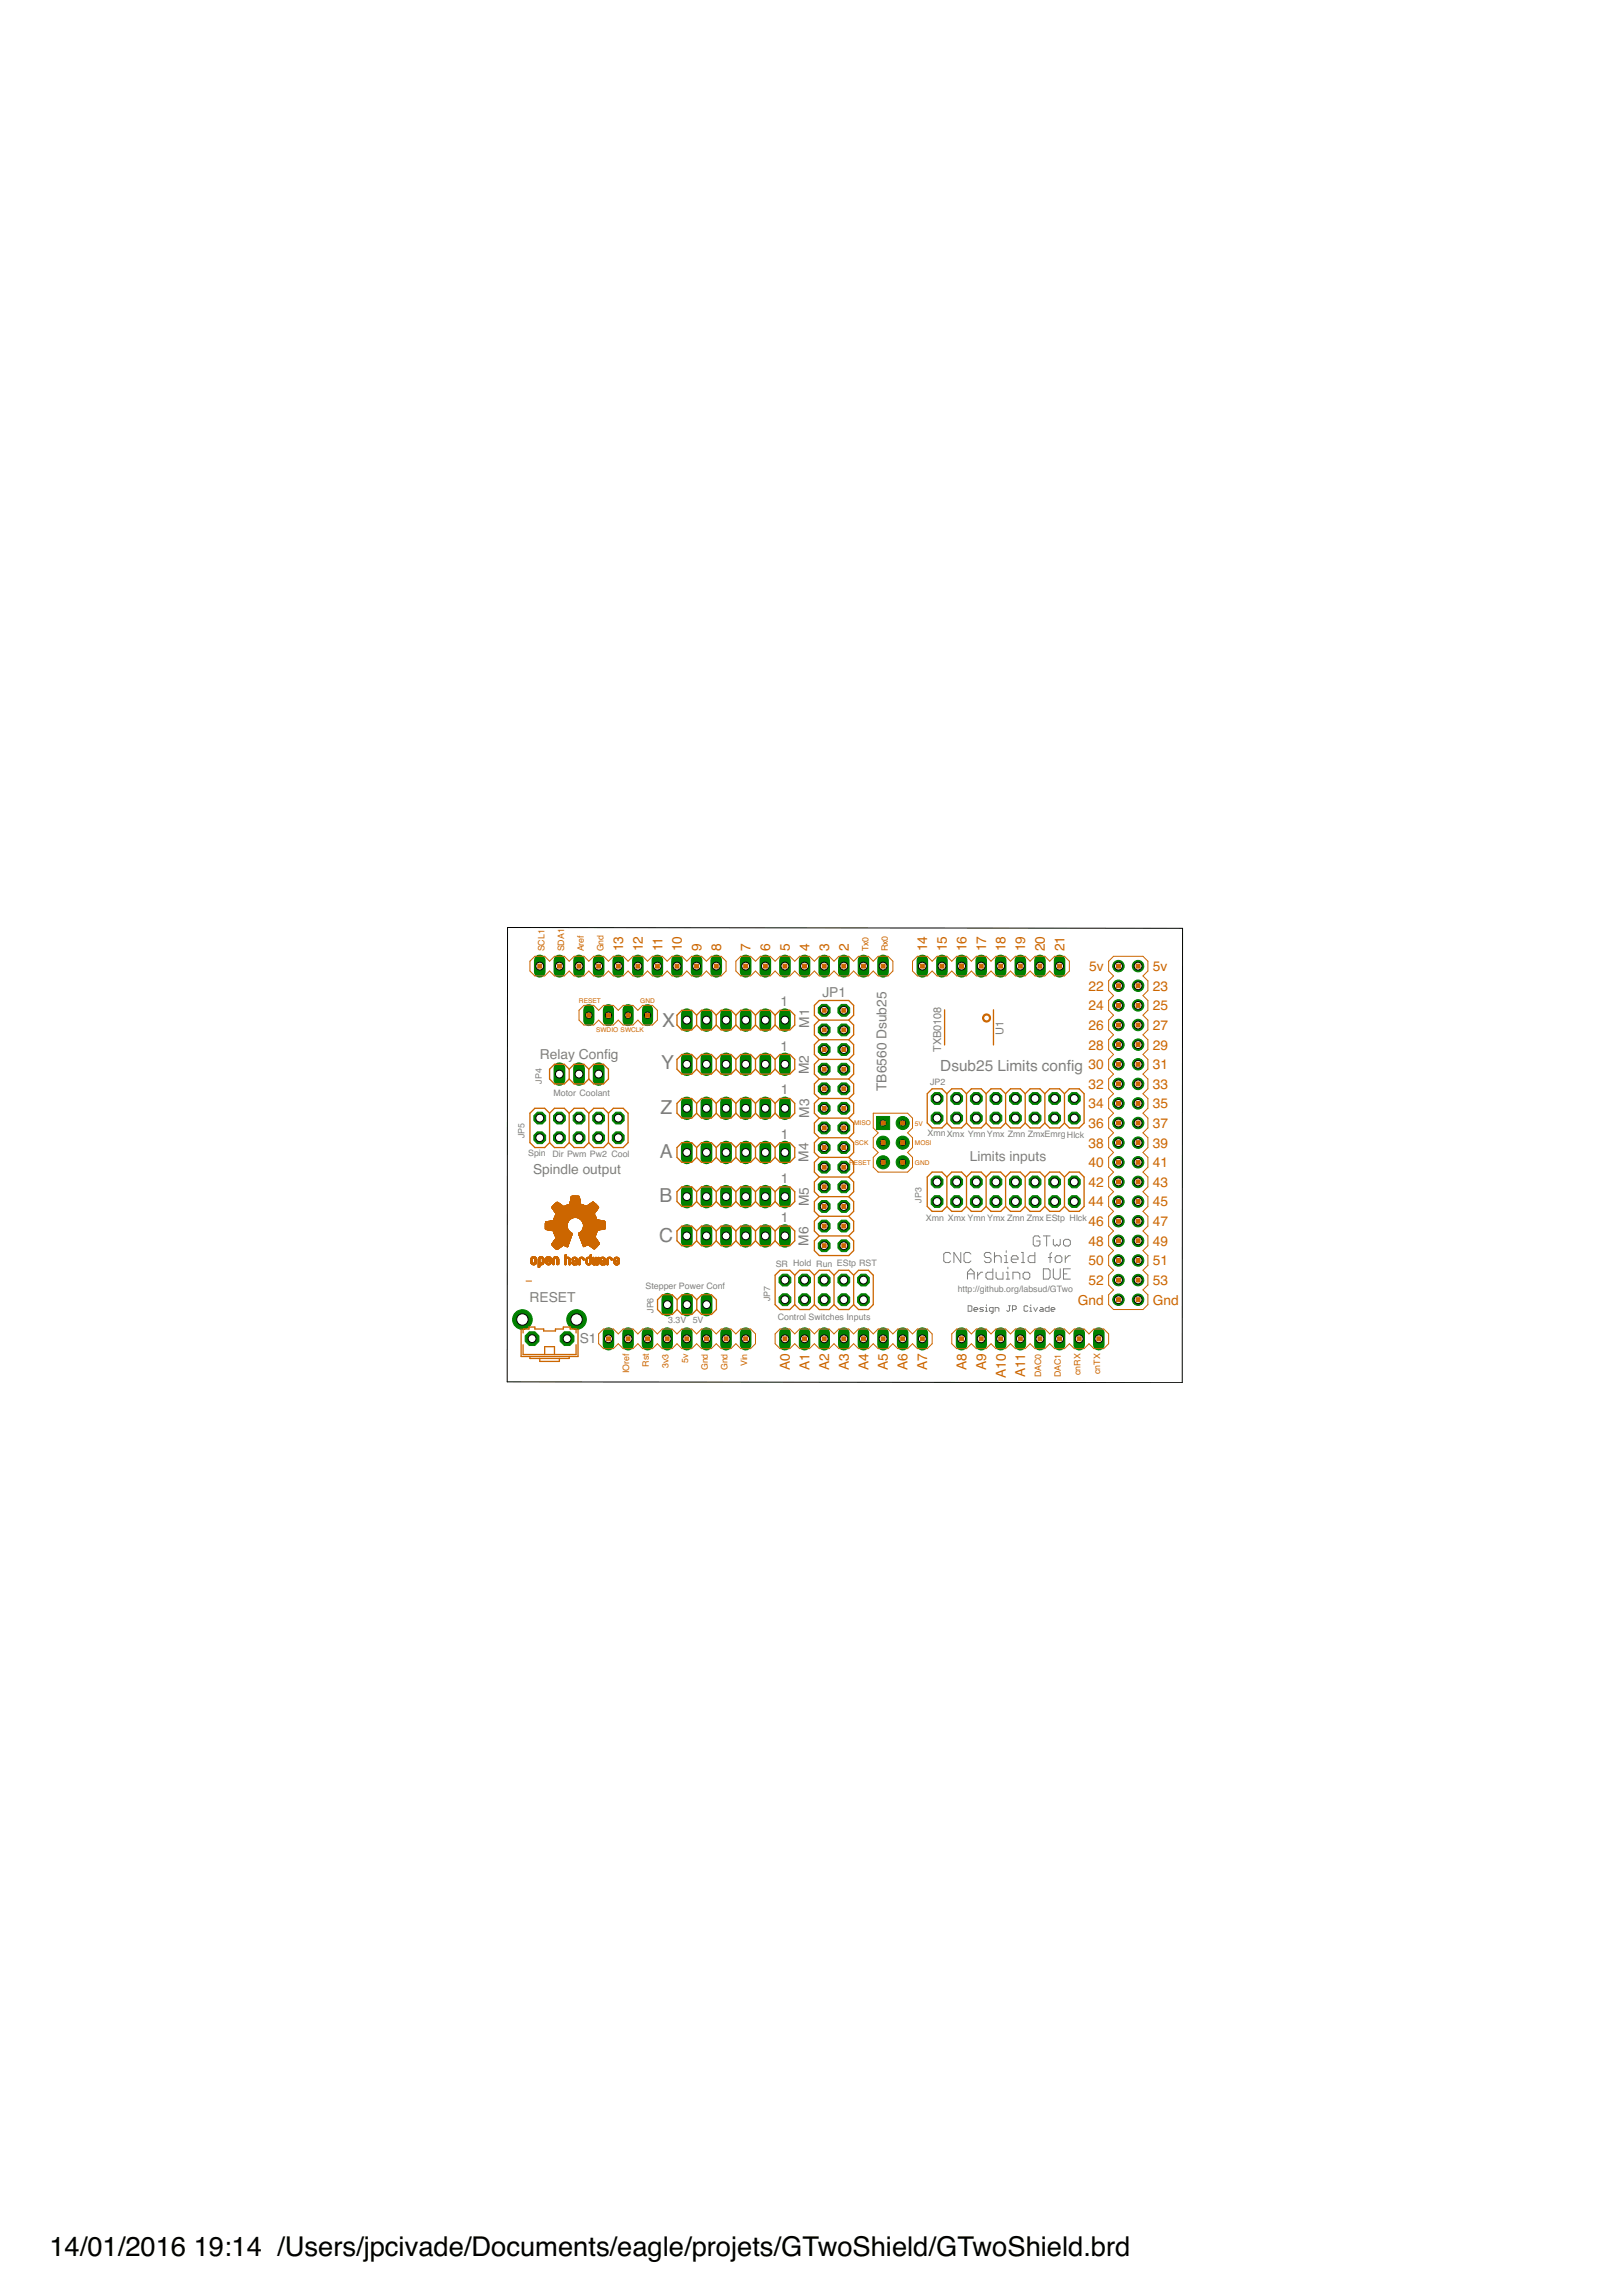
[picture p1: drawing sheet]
<svg xmlns="http://www.w3.org/2000/svg" width="210mm" height="297mm" viewBox="0 0 210 297" stroke-linecap="round" stroke-linejoin="round" font-family="sans-serif">
<defs><g id="words">
<g font-size="3.5">
<text x="6.4" y="291.8">14/01/2016</text>
<text x="25.1" y="291.8">19:14 /Users/jpcivade/Documents/eagle/projets/GTwoShield/GTwoShield.brd</text>
</g>
<g font-size="2.5" fill="#808080">
<text x="85.7" y="132.8">X</text>
<text x="85.6" y="138.3">Y</text>
<text x="85.4" y="149.8">A</text>
<text x="85.5" y="144.2">Z</text>
<text x="85.3" y="155.6">B</text>
<text x="85.3" y="160.6">C</text>
</g>
<g font-size="2" fill="#808080">
<text x="121.7" y="138.5">Dsub25 Limits confg 30</text>
<text x="138" y="138.5">i</text>
</g>
<g font-size="1.8" fill="#c60">
<text x="80.6" y="123.1" transform="rotate(-90 80.6 123.1)">13</text>
<text x="83.2" y="123.1" transform="rotate(-90 83.2 123.1)">12</text>
<text x="85.7" y="123.1" transform="rotate(-90 85.7 123.1)">11</text>
<text x="88.3" y="123.1" transform="rotate(-90 88.3 123.1)">10</text>
<text x="90.8" y="123.1" transform="rotate(-90 90.8 123.1)">9</text>
<text x="93.3" y="123.1" transform="rotate(-90 93.3 123.1)">8</text>
<text x="97.1" y="123.1" transform="rotate(-90 97.1 123.1)">7</text>
<text x="99.7" y="123.1" transform="rotate(-90 99.7 123.1)">6</text>
<text x="102.2" y="123.1" transform="rotate(-90 102.2 123.1)">5</text>
<text x="104.8" y="123.1" transform="rotate(-90 104.8 123.1)">4</text>
<text x="107.3" y="123.1" transform="rotate(-90 107.3 123.1)">3</text>
<text x="109.8" y="123.1" transform="rotate(-90 109.8 123.1)">2</text>
<text x="120" y="123.1" transform="rotate(-90 120 123.1)">14</text>
<text x="122.5" y="123.1" transform="rotate(-90 122.5 123.1)">15</text>
<text x="125.1" y="123.1" transform="rotate(-90 125.1 123.1)">16</text>
<text x="127.6" y="123.1" transform="rotate(-90 127.6 123.1)">17</text>
<text x="130.1" y="123.1" transform="rotate(-90 130.1 123.1)">18</text>
<text x="132.7" y="123.1" transform="rotate(-90 132.7 123.1)">19</text>
<text x="135.2" y="123.1" transform="rotate(-90 135.2 123.1)">20</text>
<text x="137.8" y="123.1" transform="rotate(-90 137.8 123.1)">21</text>
<text x="141" y="125.6">5v</text>
<text x="149.2" y="125.6">5v</text>
<text x="140.9" y="128.2">22</text>
<text x="140.9" y="130.7">24</text>
<text x="149.2" y="128.2">23</text>
<text x="149.2" y="130.7">25</text>
<text x="140.9" y="133.2">26</text>
<text x="140.9" y="135.8">28</text>
<text x="149.2" y="133.2">27</text>
<text x="149.2" y="135.8">29</text>
<text x="140.9" y="140.9">32</text>
<text x="140.9" y="143.4">34</text>
<text x="149.2" y="138.3">31</text>
<text x="149.2" y="140.9">33</text>
<text x="149.2" y="143.4">35</text>
<text x="140.9" y="145.9">36</text>
<text x="140.9" y="148.5">38</text>
<text x="149.2" y="145.9">37</text>
<text x="149.2" y="148.5">39</text>
<text x="140.9" y="151">40</text>
<text x="140.9" y="153.5">42</text>
<text x="149.2" y="151">41</text>
<text x="149.2" y="153.5">43</text>
<text x="140.9" y="156.1">44</text>
<text x="140.9" y="158.6">46</text>
<text x="140.9" y="161.2">48</text>
<text x="149.2" y="156.1">45</text>
<text x="149.2" y="158.6">47</text>
<text x="149.2" y="161.2">49</text>
<text x="140.9" y="163.7">50</text>
<text x="140.9" y="166.2">52</text>
<text x="149.2" y="163.7">51</text>
<text x="149.2" y="166.2">53</text>
<text x="139.5" y="168.8">Gnd</text>
<text x="149.2" y="168.8">Gnd</text>
<text x="102.2" y="177.3" transform="rotate(-90 102.2 177.3)">A0</text>
<text x="104.8" y="177.3" transform="rotate(-90 104.8 177.3)">A1</text>
<text x="107.3" y="177.3" transform="rotate(-90 107.3 177.3)">A2</text>
<text x="109.8" y="177.3" transform="rotate(-90 109.8 177.3)">A3</text>
<text x="112.4" y="177.3" transform="rotate(-90 112.4 177.3)">A4</text>
<text x="114.9" y="177.3" transform="rotate(-90 114.9 177.3)">A5</text>
<text x="117.4" y="177.3" transform="rotate(-90 117.4 177.3)">A6</text>
<text x="120" y="177.3" transform="rotate(-90 120 177.3)">A7</text>
<text x="125.1" y="177.3" transform="rotate(-90 125.1 177.3)">A8</text>
<text x="127.6" y="177.3" transform="rotate(-90 127.6 177.3)">A9</text>
<text x="130.1" y="178.3" transform="rotate(-90 130.1 178.3)">A10</text>
<text x="132.7" y="178.1" transform="rotate(-90 132.7 178.1)">A11</text>
</g>
<g font-size="1.8" fill="#808080">
<text x="101" y="130.2">1</text>
<text x="106.4" y="129">JP1</text>
<text x="69.9" y="136.9">Relay Confg</text>
<text x="78.2" y="136.9">i</text>
<text x="101" y="135.9">1</text>
<text x="104.7" y="132.9" transform="rotate(-90 104.7 132.9)">M1</text>
<text x="101.1" y="141.6">1</text>
<text x="104.7" y="138.9" transform="rotate(-90 104.7 138.9)">M2</text>
<text x="114.7" y="141.1" transform="rotate(-90 114.7 141.1)">TB6560 Dsub25</text>
<text x="101.1" y="147.3">1</text>
<text x="104.7" y="144.6" transform="rotate(-90 104.7 144.6)">M3</text>
<text x="69" y="151.9">Spindle output</text>
<text x="101.1" y="153">1</text>
<text x="104.6" y="150.3" transform="rotate(-90 104.6 150.3)">M4</text>
<text x="125.5" y="150.2">Limits inputs</text>
<text x="101.1" y="158.1">1</text>
<text x="104.6" y="161.1" transform="rotate(-90 104.6 161.1)">M6</text>
<text x="104.7" y="156" transform="rotate(-90 104.7 156)">M5</text>
<text x="68.5" y="168.5">RESET</text>
<text x="75" y="173.8">S1</text>
</g>
<g font-size="1.4" fill="#808080">
<text x="121.8" y="136.1" transform="rotate(-90 121.8 136.1)">TXB0108</text>
<text x="129.9" y="133.9" transform="rotate(-90 129.9 133.9)">U1</text>
</g>
<g font-size="1.1" fill="#c60">
<text x="70.5" y="123.1" transform="rotate(-90 70.5 123.1)">SCL1</text>
<text x="73" y="123.1" transform="rotate(-90 73 123.1)">SDA1</text>
<text x="75.6" y="123.1" transform="rotate(-90 75.6 123.1)">Aref</text>
<text x="78.1" y="123.1" transform="rotate(-90 78.1 123.1)">Gnd</text>
<text x="112.4" y="123.1" transform="rotate(-90 112.4 123.1)">Tx0</text>
<text x="114.9" y="123.1" transform="rotate(-90 114.9 123.1)">Rx0</text>
<text x="81.4" y="177.7" transform="rotate(-90 81.4 177.7)">IOref</text>
<text x="84" y="176.8" transform="rotate(-90 84 176.8)">Rst</text>
<text x="86.5" y="177" transform="rotate(-90 86.5 177)">3v3</text>
<text x="89.1" y="176.3" transform="rotate(-90 89.1 176.3)">5v</text>
<text x="91.6" y="177.3" transform="rotate(-90 91.6 177.3)">Gnd</text>
<text x="94.1" y="177.3" transform="rotate(-90 94.1 177.3)">Gnd</text>
<text x="96.7" y="176.7" transform="rotate(-90 96.7 176.7)">Vin</text>
<text x="134.8" y="178.2" transform="rotate(-90 134.8 178.2)">DAC0</text>
<text x="137.3" y="178.2" transform="rotate(-90 137.3 178.2)">DAC1</text>
<text x="139.8" y="177.9" transform="rotate(-90 139.8 177.9)">cnRX</text>
<text x="142.4" y="177.8" transform="rotate(-90 142.4 177.8)">cnTX</text>
</g>
<g font-size="1.1" fill="#808080">
<text x="70.1" y="140.2" transform="rotate(-90 70.1 140.2)">JP4</text>
<text x="71.6" y="141.7">Motor Coolant</text>
<text x="120.4" y="140.3">JP2</text>
<text x="67.9" y="147.2" transform="rotate(-90 67.9 147.2)">JP5</text>
<text x="68.3" y="149.6">Spin</text>
<text x="71.5" y="149.7">Dir Pwm Pw2 Cool</text>
<text x="120" y="147">XmnXmx YmnYmx Zmn ZmxEmrgHlck</text>
<text x="119.3" y="155.6" transform="rotate(-90 119.3 155.6)">JP3</text>
<text x="119.8" y="158">Xmn Xmx YmnYmx Zmn Zmx EStp Hlck</text>
<text x="83.5" y="166.7">Stepper Power Conf</text>
<text x="100.4" y="163.9">SR Hold Run EStp RST</text>
<text x="123.9" y="167.1">http://github.org/labsud/GTwo</text>
<text x="84.6" y="169.8" transform="rotate(-90 84.6 169.8)">JP6</text>
<text x="86.5" y="171.2">3.3V</text>
<text x="89.6" y="171.2">5V</text>
<text x="99.7" y="168.3" transform="rotate(-90 99.7 168.3)">JP7</text>
<text x="100.6" y="170.7">Control Switches Inputs</text>
</g>
<g font-size=".8" fill="#c60">
<text x="74.9" y="129.7">RESET</text>
<text x="82.9" y="129.7">GND</text>
<text x="77.1" y="133.6">SWDIO SWCLK</text>
<text x="110.5" y="145.6">MISO</text>
<text x="110.6" y="148.1">SCK</text>
<text x="118.4" y="148.2">MOSI</text>
<text x="118.4" y="145.6">5V</text>
<text x="109.9" y="150.7">RESET</text>
<text x="118.4" y="150.7">GND</text>
</g>
</g></defs>
<circle cx="106.7" cy="130.7" r=".83" fill="#008000" stroke="#008000" stroke-width=".13"/>
<circle cx="106.7" cy="130.7" r=".51" fill="#fff" stroke="#000" stroke-width=".13"/>
<circle cx="109.2" cy="130.7" r=".83" fill="#008000" stroke="#008000" stroke-width=".13"/>
<circle cx="109.2" cy="130.7" r=".51" fill="#fff" stroke="#000" stroke-width=".13"/>
<circle cx="106.7" cy="133.2" r=".83" fill="#008000" stroke="#008000" stroke-width=".13"/>
<circle cx="106.7" cy="133.2" r=".51" fill="#fff" stroke="#000" stroke-width=".13"/>
<circle cx="109.2" cy="133.2" r=".83" fill="#008000" stroke="#008000" stroke-width=".13"/>
<circle cx="109.2" cy="133.2" r=".51" fill="#fff" stroke="#000" stroke-width=".13"/>
<circle cx="106.7" cy="135.8" r=".83" fill="#008000" stroke="#008000" stroke-width=".13"/>
<circle cx="106.7" cy="135.8" r=".51" fill="#fff" stroke="#000" stroke-width=".13"/>
<circle cx="109.2" cy="135.8" r=".83" fill="#008000" stroke="#008000" stroke-width=".13"/>
<circle cx="109.2" cy="135.8" r=".51" fill="#fff" stroke="#000" stroke-width=".13"/>
<circle cx="106.7" cy="138.3" r=".83" fill="#008000" stroke="#008000" stroke-width=".13"/>
<circle cx="106.7" cy="138.3" r=".51" fill="#fff" stroke="#000" stroke-width=".13"/>
<circle cx="109.2" cy="138.3" r=".83" fill="#008000" stroke="#008000" stroke-width=".13"/>
<circle cx="109.2" cy="138.3" r=".51" fill="#fff" stroke="#000" stroke-width=".13"/>
<circle cx="106.7" cy="140.9" r=".83" fill="#008000" stroke="#008000" stroke-width=".13"/>
<circle cx="106.7" cy="140.9" r=".51" fill="#fff" stroke="#000" stroke-width=".13"/>
<circle cx="109.2" cy="140.9" r=".83" fill="#008000" stroke="#008000" stroke-width=".13"/>
<circle cx="109.2" cy="140.9" r=".51" fill="#fff" stroke="#000" stroke-width=".13"/>
<circle cx="106.7" cy="143.4" r=".83" fill="#008000" stroke="#008000" stroke-width=".13"/>
<circle cx="106.7" cy="143.4" r=".51" fill="#fff" stroke="#000" stroke-width=".13"/>
<circle cx="109.2" cy="143.4" r=".83" fill="#008000" stroke="#008000" stroke-width=".13"/>
<circle cx="109.2" cy="143.4" r=".51" fill="#fff" stroke="#000" stroke-width=".13"/>
<circle cx="106.7" cy="145.9" r=".83" fill="#008000" stroke="#008000" stroke-width=".13"/>
<circle cx="106.7" cy="145.9" r=".51" fill="#fff" stroke="#000" stroke-width=".13"/>
<circle cx="109.2" cy="145.9" r=".83" fill="#008000" stroke="#008000" stroke-width=".13"/>
<circle cx="109.2" cy="145.9" r=".51" fill="#fff" stroke="#000" stroke-width=".13"/>
<circle cx="106.7" cy="148.5" r=".83" fill="#008000" stroke="#008000" stroke-width=".13"/>
<circle cx="106.7" cy="148.5" r=".51" fill="#fff" stroke="#000" stroke-width=".13"/>
<circle cx="109.2" cy="148.5" r=".83" fill="#008000" stroke="#008000" stroke-width=".13"/>
<circle cx="109.2" cy="148.5" r=".51" fill="#fff" stroke="#000" stroke-width=".13"/>
<circle cx="106.7" cy="151" r=".83" fill="#008000" stroke="#008000" stroke-width=".13"/>
<circle cx="106.7" cy="151" r=".51" fill="#fff" stroke="#000" stroke-width=".13"/>
<circle cx="109.2" cy="151" r=".83" fill="#008000" stroke="#008000" stroke-width=".13"/>
<circle cx="109.2" cy="151" r=".51" fill="#fff" stroke="#000" stroke-width=".13"/>
<circle cx="106.7" cy="153.5" r=".83" fill="#008000" stroke="#008000" stroke-width=".13"/>
<circle cx="106.7" cy="153.5" r=".51" fill="#fff" stroke="#000" stroke-width=".13"/>
<circle cx="109.2" cy="153.5" r=".83" fill="#008000" stroke="#008000" stroke-width=".13"/>
<circle cx="109.2" cy="153.5" r=".51" fill="#fff" stroke="#000" stroke-width=".13"/>
<circle cx="106.7" cy="156.1" r=".83" fill="#008000" stroke="#008000" stroke-width=".13"/>
<circle cx="106.7" cy="156.1" r=".51" fill="#fff" stroke="#000" stroke-width=".13"/>
<circle cx="109.2" cy="156.1" r=".83" fill="#008000" stroke="#008000" stroke-width=".13"/>
<circle cx="109.2" cy="156.1" r=".51" fill="#fff" stroke="#000" stroke-width=".13"/>
<circle cx="106.7" cy="158.6" r=".83" fill="#008000" stroke="#008000" stroke-width=".13"/>
<circle cx="106.7" cy="158.6" r=".51" fill="#fff" stroke="#000" stroke-width=".13"/>
<circle cx="109.2" cy="158.6" r=".83" fill="#008000" stroke="#008000" stroke-width=".13"/>
<circle cx="109.2" cy="158.6" r=".51" fill="#fff" stroke="#000" stroke-width=".13"/>
<circle cx="106.7" cy="161.2" r=".83" fill="#008000" stroke="#008000" stroke-width=".13"/>
<circle cx="106.7" cy="161.2" r=".51" fill="#fff" stroke="#000" stroke-width=".13"/>
<circle cx="109.2" cy="161.2" r=".83" fill="#008000" stroke="#008000" stroke-width=".13"/>
<circle cx="109.2" cy="161.2" r=".51" fill="#fff" stroke="#000" stroke-width=".13"/>
<path d="M72.4 138.2v1.5" fill="none" stroke="#008000" stroke-width="1.5"/>
<circle cx="72.4" cy="139" r=".51" fill="#fff" stroke="#000" stroke-width=".13"/>
<path d="M74.9 138.2v1.5" fill="none" stroke="#008000" stroke-width="1.5"/>
<circle cx="74.9" cy="139" r=".51" fill="#fff" stroke="#000" stroke-width=".13"/>
<path d="M77.5 138.2v1.5" fill="none" stroke="#008000" stroke-width="1.5"/>
<circle cx="77.5" cy="139" r=".51" fill="#fff" stroke="#000" stroke-width=".13"/>
<circle cx="69.8" cy="147.2" r=".83" fill="#008000" stroke="#008000" stroke-width=".13"/>
<circle cx="69.8" cy="147.2" r=".51" fill="#fff" stroke="#000" stroke-width=".13"/>
<circle cx="69.8" cy="144.7" r=".83" fill="#008000" stroke="#008000" stroke-width=".13"/>
<circle cx="69.8" cy="144.7" r=".51" fill="#fff" stroke="#000" stroke-width=".13"/>
<circle cx="72.4" cy="147.2" r=".83" fill="#008000" stroke="#008000" stroke-width=".13"/>
<circle cx="72.4" cy="147.2" r=".51" fill="#fff" stroke="#000" stroke-width=".13"/>
<circle cx="72.4" cy="144.7" r=".83" fill="#008000" stroke="#008000" stroke-width=".13"/>
<circle cx="72.4" cy="144.7" r=".51" fill="#fff" stroke="#000" stroke-width=".13"/>
<circle cx="74.9" cy="147.2" r=".83" fill="#008000" stroke="#008000" stroke-width=".13"/>
<circle cx="74.9" cy="147.2" r=".51" fill="#fff" stroke="#000" stroke-width=".13"/>
<circle cx="74.9" cy="144.7" r=".83" fill="#008000" stroke="#008000" stroke-width=".13"/>
<circle cx="74.9" cy="144.7" r=".51" fill="#fff" stroke="#000" stroke-width=".13"/>
<circle cx="77.5" cy="147.2" r=".83" fill="#008000" stroke="#008000" stroke-width=".13"/>
<circle cx="77.5" cy="147.2" r=".51" fill="#fff" stroke="#000" stroke-width=".13"/>
<circle cx="77.5" cy="144.7" r=".83" fill="#008000" stroke="#008000" stroke-width=".13"/>
<circle cx="77.5" cy="144.7" r=".51" fill="#fff" stroke="#000" stroke-width=".13"/>
<circle cx="80" cy="147.2" r=".83" fill="#008000" stroke="#008000" stroke-width=".13"/>
<circle cx="80" cy="147.2" r=".51" fill="#fff" stroke="#000" stroke-width=".13"/>
<circle cx="80" cy="144.7" r=".83" fill="#008000" stroke="#008000" stroke-width=".13"/>
<circle cx="80" cy="144.7" r=".51" fill="#fff" stroke="#000" stroke-width=".13"/>
<circle cx="101.6" cy="168.1" r=".83" fill="#008000" stroke="#008000" stroke-width=".13"/>
<circle cx="101.6" cy="168.1" r=".51" fill="#fff" stroke="#000" stroke-width=".13"/>
<circle cx="101.6" cy="165.6" r=".83" fill="#008000" stroke="#008000" stroke-width=".13"/>
<circle cx="101.6" cy="165.6" r=".51" fill="#fff" stroke="#000" stroke-width=".13"/>
<circle cx="104.1" cy="168.1" r=".83" fill="#008000" stroke="#008000" stroke-width=".13"/>
<circle cx="104.1" cy="168.1" r=".51" fill="#fff" stroke="#000" stroke-width=".13"/>
<circle cx="104.1" cy="165.6" r=".83" fill="#008000" stroke="#008000" stroke-width=".13"/>
<circle cx="104.1" cy="165.6" r=".51" fill="#fff" stroke="#000" stroke-width=".13"/>
<circle cx="106.7" cy="168.1" r=".83" fill="#008000" stroke="#008000" stroke-width=".13"/>
<circle cx="106.7" cy="168.1" r=".51" fill="#fff" stroke="#000" stroke-width=".13"/>
<circle cx="106.7" cy="165.6" r=".83" fill="#008000" stroke="#008000" stroke-width=".13"/>
<circle cx="106.7" cy="165.6" r=".51" fill="#fff" stroke="#000" stroke-width=".13"/>
<circle cx="109.2" cy="168.1" r=".83" fill="#008000" stroke="#008000" stroke-width=".13"/>
<circle cx="109.2" cy="168.1" r=".51" fill="#fff" stroke="#000" stroke-width=".13"/>
<circle cx="109.2" cy="165.6" r=".83" fill="#008000" stroke="#008000" stroke-width=".13"/>
<circle cx="109.2" cy="165.6" r=".51" fill="#fff" stroke="#000" stroke-width=".13"/>
<circle cx="111.7" cy="168.1" r=".83" fill="#008000" stroke="#008000" stroke-width=".13"/>
<circle cx="111.7" cy="168.1" r=".51" fill="#fff" stroke="#000" stroke-width=".13"/>
<circle cx="111.7" cy="165.6" r=".83" fill="#008000" stroke="#008000" stroke-width=".13"/>
<circle cx="111.7" cy="165.6" r=".51" fill="#fff" stroke="#000" stroke-width=".13"/>
<path d="M101.6 131.2v1.5" fill="none" stroke="#008000" stroke-width="1.5"/>
<circle cx="101.6" cy="132" r=".51" fill="#fff" stroke="#000" stroke-width=".13"/>
<path d="M99 131.2v1.5" fill="none" stroke="#008000" stroke-width="1.5"/>
<circle cx="99" cy="132" r=".51" fill="#fff" stroke="#000" stroke-width=".13"/>
<path d="M96.5 131.2v1.5" fill="none" stroke="#008000" stroke-width="1.5"/>
<circle cx="96.5" cy="132" r=".51" fill="#fff" stroke="#000" stroke-width=".13"/>
<path d="M94 131.2v1.5" fill="none" stroke="#008000" stroke-width="1.5"/>
<circle cx="94" cy="132" r=".51" fill="#fff" stroke="#000" stroke-width=".13"/>
<path d="M91.4 131.2v1.5" fill="none" stroke="#008000" stroke-width="1.5"/>
<circle cx="91.4" cy="132" r=".51" fill="#fff" stroke="#000" stroke-width=".13"/>
<path d="M88.9 131.2v1.5" fill="none" stroke="#008000" stroke-width="1.5"/>
<circle cx="88.9" cy="132" r=".51" fill="#fff" stroke="#000" stroke-width=".13"/>
<circle cx="121.3" cy="144.7" r=".83" fill="#008000" stroke="#008000" stroke-width=".13"/>
<circle cx="121.3" cy="144.7" r=".51" fill="#fff" stroke="#000" stroke-width=".13"/>
<circle cx="121.3" cy="142.1" r=".83" fill="#008000" stroke="#008000" stroke-width=".13"/>
<circle cx="121.3" cy="142.1" r=".51" fill="#fff" stroke="#000" stroke-width=".13"/>
<circle cx="123.8" cy="144.7" r=".83" fill="#008000" stroke="#008000" stroke-width=".13"/>
<circle cx="123.8" cy="144.7" r=".51" fill="#fff" stroke="#000" stroke-width=".13"/>
<circle cx="123.8" cy="142.1" r=".83" fill="#008000" stroke="#008000" stroke-width=".13"/>
<circle cx="123.8" cy="142.1" r=".51" fill="#fff" stroke="#000" stroke-width=".13"/>
<circle cx="126.3" cy="144.7" r=".83" fill="#008000" stroke="#008000" stroke-width=".13"/>
<circle cx="126.3" cy="144.7" r=".51" fill="#fff" stroke="#000" stroke-width=".13"/>
<circle cx="126.3" cy="142.1" r=".83" fill="#008000" stroke="#008000" stroke-width=".13"/>
<circle cx="126.3" cy="142.1" r=".51" fill="#fff" stroke="#000" stroke-width=".13"/>
<circle cx="128.9" cy="144.7" r=".83" fill="#008000" stroke="#008000" stroke-width=".13"/>
<circle cx="128.9" cy="144.7" r=".51" fill="#fff" stroke="#000" stroke-width=".13"/>
<circle cx="128.9" cy="142.1" r=".83" fill="#008000" stroke="#008000" stroke-width=".13"/>
<circle cx="128.9" cy="142.1" r=".51" fill="#fff" stroke="#000" stroke-width=".13"/>
<circle cx="131.4" cy="144.7" r=".83" fill="#008000" stroke="#008000" stroke-width=".13"/>
<circle cx="131.4" cy="144.7" r=".51" fill="#fff" stroke="#000" stroke-width=".13"/>
<circle cx="131.4" cy="142.1" r=".83" fill="#008000" stroke="#008000" stroke-width=".13"/>
<circle cx="131.4" cy="142.1" r=".51" fill="#fff" stroke="#000" stroke-width=".13"/>
<circle cx="133.9" cy="144.7" r=".83" fill="#008000" stroke="#008000" stroke-width=".13"/>
<circle cx="133.9" cy="144.7" r=".51" fill="#fff" stroke="#000" stroke-width=".13"/>
<circle cx="133.9" cy="142.1" r=".83" fill="#008000" stroke="#008000" stroke-width=".13"/>
<circle cx="133.9" cy="142.1" r=".51" fill="#fff" stroke="#000" stroke-width=".13"/>
<circle cx="136.5" cy="144.7" r=".83" fill="#008000" stroke="#008000" stroke-width=".13"/>
<circle cx="136.5" cy="144.7" r=".51" fill="#fff" stroke="#000" stroke-width=".13"/>
<circle cx="136.5" cy="142.1" r=".83" fill="#008000" stroke="#008000" stroke-width=".13"/>
<circle cx="136.5" cy="142.1" r=".51" fill="#fff" stroke="#000" stroke-width=".13"/>
<circle cx="139" cy="144.7" r=".83" fill="#008000" stroke="#008000" stroke-width=".13"/>
<circle cx="139" cy="144.7" r=".51" fill="#fff" stroke="#000" stroke-width=".13"/>
<circle cx="139" cy="142.1" r=".83" fill="#008000" stroke="#008000" stroke-width=".13"/>
<circle cx="139" cy="142.1" r=".51" fill="#fff" stroke="#000" stroke-width=".13"/>
<path d="M101.6 136.9v1.6" fill="none" stroke="#008000" stroke-width="1.5"/>
<circle cx="101.6" cy="137.7" r=".51" fill="#fff" stroke="#000" stroke-width=".13"/>
<path d="M99 136.9v1.6" fill="none" stroke="#008000" stroke-width="1.5"/>
<circle cx="99" cy="137.7" r=".51" fill="#fff" stroke="#000" stroke-width=".13"/>
<path d="M96.5 136.9v1.6" fill="none" stroke="#008000" stroke-width="1.5"/>
<circle cx="96.5" cy="137.7" r=".51" fill="#fff" stroke="#000" stroke-width=".13"/>
<path d="M94 136.9v1.6" fill="none" stroke="#008000" stroke-width="1.5"/>
<circle cx="94" cy="137.7" r=".51" fill="#fff" stroke="#000" stroke-width=".13"/>
<path d="M91.4 136.9v1.6" fill="none" stroke="#008000" stroke-width="1.5"/>
<circle cx="91.4" cy="137.7" r=".51" fill="#fff" stroke="#000" stroke-width=".13"/>
<path d="M88.9 136.9v1.6" fill="none" stroke="#008000" stroke-width="1.5"/>
<circle cx="88.9" cy="137.7" r=".51" fill="#fff" stroke="#000" stroke-width=".13"/>
<path d="M101.6 142.6v1.5" fill="none" stroke="#008000" stroke-width="1.5"/>
<circle cx="101.6" cy="143.4" r=".51" fill="#fff" stroke="#000" stroke-width=".13"/>
<path d="M99 142.6v1.5" fill="none" stroke="#008000" stroke-width="1.5"/>
<circle cx="99" cy="143.4" r=".51" fill="#fff" stroke="#000" stroke-width=".13"/>
<path d="M96.5 142.6v1.5" fill="none" stroke="#008000" stroke-width="1.5"/>
<circle cx="96.5" cy="143.4" r=".51" fill="#fff" stroke="#000" stroke-width=".13"/>
<path d="M94 142.6v1.5" fill="none" stroke="#008000" stroke-width="1.5"/>
<circle cx="94" cy="143.4" r=".51" fill="#fff" stroke="#000" stroke-width=".13"/>
<path d="M91.4 142.6v1.5" fill="none" stroke="#008000" stroke-width="1.5"/>
<circle cx="91.4" cy="143.4" r=".51" fill="#fff" stroke="#000" stroke-width=".13"/>
<path d="M88.9 142.6v1.5" fill="none" stroke="#008000" stroke-width="1.5"/>
<circle cx="88.9" cy="143.4" r=".51" fill="#fff" stroke="#000" stroke-width=".13"/>
<path d="M101.6 148.3v1.6" fill="none" stroke="#008000" stroke-width="1.5"/>
<circle cx="101.6" cy="149.1" r=".51" fill="#fff" stroke="#000" stroke-width=".13"/>
<path d="M99 148.3v1.6" fill="none" stroke="#008000" stroke-width="1.5"/>
<circle cx="99" cy="149.1" r=".51" fill="#fff" stroke="#000" stroke-width=".13"/>
<path d="M96.5 148.3v1.6" fill="none" stroke="#008000" stroke-width="1.5"/>
<circle cx="96.5" cy="149.1" r=".51" fill="#fff" stroke="#000" stroke-width=".13"/>
<path d="M94 148.3v1.6" fill="none" stroke="#008000" stroke-width="1.5"/>
<circle cx="94" cy="149.1" r=".51" fill="#fff" stroke="#000" stroke-width=".13"/>
<path d="M91.4 148.3v1.6" fill="none" stroke="#008000" stroke-width="1.5"/>
<circle cx="91.4" cy="149.1" r=".51" fill="#fff" stroke="#000" stroke-width=".13"/>
<path d="M88.9 148.3v1.6" fill="none" stroke="#008000" stroke-width="1.5"/>
<circle cx="88.9" cy="149.1" r=".51" fill="#fff" stroke="#000" stroke-width=".13"/>
<path d="M101.6 154.1v1.5" fill="none" stroke="#008000" stroke-width="1.5"/>
<circle cx="101.6" cy="154.8" r=".51" fill="#fff" stroke="#000" stroke-width=".13"/>
<path d="M99 154.1v1.5" fill="none" stroke="#008000" stroke-width="1.5"/>
<circle cx="99" cy="154.8" r=".51" fill="#fff" stroke="#000" stroke-width=".13"/>
<path d="M96.5 154.1v1.5" fill="none" stroke="#008000" stroke-width="1.5"/>
<circle cx="96.5" cy="154.8" r=".51" fill="#fff" stroke="#000" stroke-width=".13"/>
<path d="M94 154.1v1.5" fill="none" stroke="#008000" stroke-width="1.5"/>
<circle cx="94" cy="154.8" r=".51" fill="#fff" stroke="#000" stroke-width=".13"/>
<path d="M91.4 154.1v1.5" fill="none" stroke="#008000" stroke-width="1.5"/>
<circle cx="91.4" cy="154.8" r=".51" fill="#fff" stroke="#000" stroke-width=".13"/>
<path d="M88.9 154.1v1.5" fill="none" stroke="#008000" stroke-width="1.5"/>
<circle cx="88.9" cy="154.8" r=".51" fill="#fff" stroke="#000" stroke-width=".13"/>
<path d="M101.6 159.1v1.6" fill="none" stroke="#008000" stroke-width="1.5"/>
<circle cx="101.6" cy="159.9" r=".51" fill="#fff" stroke="#000" stroke-width=".13"/>
<path d="M99 159.1v1.6" fill="none" stroke="#008000" stroke-width="1.5"/>
<circle cx="99" cy="159.9" r=".51" fill="#fff" stroke="#000" stroke-width=".13"/>
<path d="M96.5 159.1v1.6" fill="none" stroke="#008000" stroke-width="1.5"/>
<circle cx="96.5" cy="159.9" r=".51" fill="#fff" stroke="#000" stroke-width=".13"/>
<path d="M94 159.1v1.6" fill="none" stroke="#008000" stroke-width="1.5"/>
<circle cx="94" cy="159.9" r=".51" fill="#fff" stroke="#000" stroke-width=".13"/>
<path d="M91.4 159.1v1.6" fill="none" stroke="#008000" stroke-width="1.5"/>
<circle cx="91.4" cy="159.9" r=".51" fill="#fff" stroke="#000" stroke-width=".13"/>
<path d="M88.9 159.1v1.6" fill="none" stroke="#008000" stroke-width="1.5"/>
<circle cx="88.9" cy="159.9" r=".51" fill="#fff" stroke="#000" stroke-width=".13"/>
<path d="M91.4 168v1.5" fill="none" stroke="#008000" stroke-width="1.5"/>
<circle cx="91.4" cy="168.8" r=".51" fill="#fff" stroke="#000" stroke-width=".13"/>
<path d="M88.9 168v1.5" fill="none" stroke="#008000" stroke-width="1.5"/>
<circle cx="88.9" cy="168.8" r=".51" fill="#fff" stroke="#000" stroke-width=".13"/>
<path d="M86.4 168v1.5" fill="none" stroke="#008000" stroke-width="1.5"/>
<circle cx="86.4" cy="168.8" r=".51" fill="#fff" stroke="#000" stroke-width=".13"/>
<circle cx="68.9" cy="173.2" r=".96" fill="#008000" stroke="#008000" stroke-width=".13"/>
<circle cx="68.9" cy="173.2" r=".51" fill="#fff" stroke="#000" stroke-width=".13"/>
<circle cx="73.4" cy="173.2" r=".96" fill="#008000" stroke="#008000" stroke-width=".13"/>
<circle cx="73.4" cy="173.2" r=".51" fill="#fff" stroke="#000" stroke-width=".13"/>
<circle cx="67.6" cy="170.7" r="1.27" fill="#008000" stroke="#008000" stroke-width=".13"/>
<circle cx="67.6" cy="170.7" r=".74" fill="#fff" stroke="#000" stroke-width=".13"/>
<circle cx="74.6" cy="170.7" r="1.27" fill="#008000" stroke="#008000" stroke-width=".13"/>
<circle cx="74.6" cy="170.7" r=".74" fill="#fff" stroke="#000" stroke-width=".13"/>
<path d="M83.8 172.5v1.5" fill="none" stroke="#008000" stroke-width="1.5"/>
<circle cx="83.8" cy="173.2" r=".51" fill="#fff" stroke="#000" stroke-width=".13"/>
<path d="M86.3 172.5v1.5" fill="none" stroke="#008000" stroke-width="1.5"/>
<circle cx="86.3" cy="173.2" r=".51" fill="#fff" stroke="#000" stroke-width=".13"/>
<path d="M88.9 172.5v1.5" fill="none" stroke="#008000" stroke-width="1.5"/>
<circle cx="88.9" cy="173.2" r=".51" fill="#fff" stroke="#000" stroke-width=".13"/>
<path d="M91.4 172.5v1.5" fill="none" stroke="#008000" stroke-width="1.5"/>
<circle cx="91.4" cy="173.2" r=".51" fill="#fff" stroke="#000" stroke-width=".13"/>
<path d="M94 172.5v1.5" fill="none" stroke="#008000" stroke-width="1.5"/>
<circle cx="94" cy="173.2" r=".51" fill="#fff" stroke="#000" stroke-width=".13"/>
<path d="M96.5 172.5v1.5" fill="none" stroke="#008000" stroke-width="1.5"/>
<circle cx="96.5" cy="173.2" r=".51" fill="#fff" stroke="#000" stroke-width=".13"/>
<path d="M96.5 124.2v1.5" fill="none" stroke="#008000" stroke-width="1.5"/>
<circle cx="96.5" cy="125" r=".51" fill="#fff" stroke="#000" stroke-width=".13"/>
<path d="M99 124.2v1.5" fill="none" stroke="#008000" stroke-width="1.5"/>
<circle cx="99" cy="125" r=".51" fill="#fff" stroke="#000" stroke-width=".13"/>
<path d="M101.6 124.2v1.5" fill="none" stroke="#008000" stroke-width="1.5"/>
<circle cx="101.6" cy="125" r=".51" fill="#fff" stroke="#000" stroke-width=".13"/>
<path d="M104.1 124.2v1.5" fill="none" stroke="#008000" stroke-width="1.5"/>
<circle cx="104.1" cy="125" r=".51" fill="#fff" stroke="#000" stroke-width=".13"/>
<path d="M106.7 124.2v1.5" fill="none" stroke="#008000" stroke-width="1.5"/>
<circle cx="106.7" cy="125" r=".51" fill="#fff" stroke="#000" stroke-width=".13"/>
<path d="M109.2 124.2v1.5" fill="none" stroke="#008000" stroke-width="1.5"/>
<circle cx="109.2" cy="125" r=".51" fill="#fff" stroke="#000" stroke-width=".13"/>
<path d="M111.7 124.2v1.5" fill="none" stroke="#008000" stroke-width="1.5"/>
<circle cx="111.7" cy="125" r=".51" fill="#fff" stroke="#000" stroke-width=".13"/>
<path d="M114.3 124.2v1.5" fill="none" stroke="#008000" stroke-width="1.5"/>
<circle cx="114.3" cy="125" r=".51" fill="#fff" stroke="#000" stroke-width=".13"/>
<path d="M119.4 124.2v1.5" fill="none" stroke="#008000" stroke-width="1.5"/>
<circle cx="119.4" cy="125" r=".51" fill="#fff" stroke="#000" stroke-width=".13"/>
<path d="M121.9 124.2v1.5" fill="none" stroke="#008000" stroke-width="1.5"/>
<circle cx="121.9" cy="125" r=".51" fill="#fff" stroke="#000" stroke-width=".13"/>
<path d="M127 124.2v1.5" fill="none" stroke="#008000" stroke-width="1.5"/>
<circle cx="127" cy="125" r=".51" fill="#fff" stroke="#000" stroke-width=".13"/>
<path d="M129.5 124.2v1.5" fill="none" stroke="#008000" stroke-width="1.5"/>
<circle cx="129.5" cy="125" r=".51" fill="#fff" stroke="#000" stroke-width=".13"/>
<path d="M132 124.2v1.5" fill="none" stroke="#008000" stroke-width="1.5"/>
<circle cx="132" cy="125" r=".51" fill="#fff" stroke="#000" stroke-width=".13"/>
<path d="M134.6 124.2v1.5" fill="none" stroke="#008000" stroke-width="1.5"/>
<circle cx="134.6" cy="125" r=".51" fill="#fff" stroke="#000" stroke-width=".13"/>
<path d="M137.1 124.2v1.5" fill="none" stroke="#008000" stroke-width="1.5"/>
<circle cx="137.1" cy="125" r=".51" fill="#fff" stroke="#000" stroke-width=".13"/>
<path d="M74.9 124.2v1.5" fill="none" stroke="#008000" stroke-width="1.5"/>
<circle cx="74.9" cy="125" r=".51" fill="#fff" stroke="#000" stroke-width=".13"/>
<path d="M77.5 124.2v1.5" fill="none" stroke="#008000" stroke-width="1.5"/>
<circle cx="77.5" cy="125" r=".51" fill="#fff" stroke="#000" stroke-width=".13"/>
<path d="M80 124.2v1.5" fill="none" stroke="#008000" stroke-width="1.5"/>
<circle cx="80" cy="125" r=".51" fill="#fff" stroke="#000" stroke-width=".13"/>
<path d="M82.5 124.2v1.5" fill="none" stroke="#008000" stroke-width="1.5"/>
<circle cx="82.5" cy="125" r=".51" fill="#fff" stroke="#000" stroke-width=".13"/>
<path d="M85.1 124.2v1.5" fill="none" stroke="#008000" stroke-width="1.5"/>
<circle cx="85.1" cy="125" r=".51" fill="#fff" stroke="#000" stroke-width=".13"/>
<path d="M87.6 124.2v1.5" fill="none" stroke="#008000" stroke-width="1.5"/>
<circle cx="87.6" cy="125" r=".51" fill="#fff" stroke="#000" stroke-width=".13"/>
<path d="M90.1 124.2v1.5" fill="none" stroke="#008000" stroke-width="1.5"/>
<circle cx="90.1" cy="125" r=".51" fill="#fff" stroke="#000" stroke-width=".13"/>
<path d="M92.7 124.2v1.5" fill="none" stroke="#008000" stroke-width="1.5"/>
<circle cx="92.7" cy="125" r=".51" fill="#fff" stroke="#000" stroke-width=".13"/>
<circle cx="147.3" cy="168.1" r=".74" fill="#008000" stroke="#008000" stroke-width=".13"/>
<circle cx="147.3" cy="168.1" r=".51" fill="#fff" stroke="#000" stroke-width=".13"/>
<circle cx="144.7" cy="168.1" r=".74" fill="#008000" stroke="#008000" stroke-width=".13"/>
<circle cx="144.7" cy="168.1" r=".51" fill="#fff" stroke="#000" stroke-width=".13"/>
<circle cx="144.7" cy="165.6" r=".74" fill="#008000" stroke="#008000" stroke-width=".13"/>
<circle cx="144.7" cy="165.6" r=".51" fill="#fff" stroke="#000" stroke-width=".13"/>
<circle cx="147.3" cy="165.6" r=".74" fill="#008000" stroke="#008000" stroke-width=".13"/>
<circle cx="147.3" cy="165.6" r=".51" fill="#fff" stroke="#000" stroke-width=".13"/>
<circle cx="147.3" cy="163.1" r=".74" fill="#008000" stroke="#008000" stroke-width=".13"/>
<circle cx="147.3" cy="163.1" r=".51" fill="#fff" stroke="#000" stroke-width=".13"/>
<circle cx="144.7" cy="163.1" r=".74" fill="#008000" stroke="#008000" stroke-width=".13"/>
<circle cx="144.7" cy="163.1" r=".51" fill="#fff" stroke="#000" stroke-width=".13"/>
<circle cx="144.7" cy="160.5" r=".74" fill="#008000" stroke="#008000" stroke-width=".13"/>
<circle cx="144.7" cy="160.5" r=".51" fill="#fff" stroke="#000" stroke-width=".13"/>
<circle cx="147.3" cy="160.5" r=".74" fill="#008000" stroke="#008000" stroke-width=".13"/>
<circle cx="147.3" cy="160.5" r=".51" fill="#fff" stroke="#000" stroke-width=".13"/>
<circle cx="147.3" cy="158" r=".74" fill="#008000" stroke="#008000" stroke-width=".13"/>
<circle cx="147.3" cy="158" r=".51" fill="#fff" stroke="#000" stroke-width=".13"/>
<circle cx="144.7" cy="158" r=".74" fill="#008000" stroke="#008000" stroke-width=".13"/>
<circle cx="144.7" cy="158" r=".51" fill="#fff" stroke="#000" stroke-width=".13"/>
<circle cx="147.3" cy="155.4" r=".74" fill="#008000" stroke="#008000" stroke-width=".13"/>
<circle cx="147.3" cy="155.4" r=".51" fill="#fff" stroke="#000" stroke-width=".13"/>
<circle cx="144.7" cy="155.4" r=".74" fill="#008000" stroke="#008000" stroke-width=".13"/>
<circle cx="144.7" cy="155.4" r=".51" fill="#fff" stroke="#000" stroke-width=".13"/>
<circle cx="144.7" cy="152.9" r=".74" fill="#008000" stroke="#008000" stroke-width=".13"/>
<circle cx="144.7" cy="152.9" r=".51" fill="#fff" stroke="#000" stroke-width=".13"/>
<circle cx="147.3" cy="152.9" r=".74" fill="#008000" stroke="#008000" stroke-width=".13"/>
<circle cx="147.3" cy="152.9" r=".51" fill="#fff" stroke="#000" stroke-width=".13"/>
<circle cx="147.3" cy="150.4" r=".74" fill="#008000" stroke="#008000" stroke-width=".13"/>
<circle cx="147.3" cy="150.4" r=".51" fill="#fff" stroke="#000" stroke-width=".13"/>
<circle cx="144.7" cy="150.4" r=".74" fill="#008000" stroke="#008000" stroke-width=".13"/>
<circle cx="144.7" cy="150.4" r=".51" fill="#fff" stroke="#000" stroke-width=".13"/>
<circle cx="144.7" cy="147.8" r=".74" fill="#008000" stroke="#008000" stroke-width=".13"/>
<circle cx="144.7" cy="147.8" r=".51" fill="#fff" stroke="#000" stroke-width=".13"/>
<circle cx="147.3" cy="147.8" r=".74" fill="#008000" stroke="#008000" stroke-width=".13"/>
<circle cx="147.3" cy="147.8" r=".51" fill="#fff" stroke="#000" stroke-width=".13"/>
<circle cx="144.7" cy="145.3" r=".74" fill="#008000" stroke="#008000" stroke-width=".13"/>
<circle cx="144.7" cy="145.3" r=".51" fill="#fff" stroke="#000" stroke-width=".13"/>
<circle cx="147.3" cy="145.3" r=".74" fill="#008000" stroke="#008000" stroke-width=".13"/>
<circle cx="147.3" cy="145.3" r=".51" fill="#fff" stroke="#000" stroke-width=".13"/>
<circle cx="147.3" cy="142.7" r=".74" fill="#008000" stroke="#008000" stroke-width=".13"/>
<circle cx="147.3" cy="142.7" r=".51" fill="#fff" stroke="#000" stroke-width=".13"/>
<circle cx="144.7" cy="142.7" r=".74" fill="#008000" stroke="#008000" stroke-width=".13"/>
<circle cx="144.7" cy="142.7" r=".51" fill="#fff" stroke="#000" stroke-width=".13"/>
<circle cx="144.7" cy="140.2" r=".74" fill="#008000" stroke="#008000" stroke-width=".13"/>
<circle cx="144.7" cy="140.2" r=".51" fill="#fff" stroke="#000" stroke-width=".13"/>
<circle cx="147.3" cy="140.2" r=".74" fill="#008000" stroke="#008000" stroke-width=".13"/>
<circle cx="147.3" cy="140.2" r=".51" fill="#fff" stroke="#000" stroke-width=".13"/>
<circle cx="147.3" cy="137.7" r=".74" fill="#008000" stroke="#008000" stroke-width=".13"/>
<circle cx="147.3" cy="137.7" r=".51" fill="#fff" stroke="#000" stroke-width=".13"/>
<circle cx="144.7" cy="137.7" r=".74" fill="#008000" stroke="#008000" stroke-width=".13"/>
<circle cx="144.7" cy="137.7" r=".51" fill="#fff" stroke="#000" stroke-width=".13"/>
<circle cx="147.3" cy="135.1" r=".74" fill="#008000" stroke="#008000" stroke-width=".13"/>
<circle cx="147.3" cy="135.1" r=".51" fill="#fff" stroke="#000" stroke-width=".13"/>
<circle cx="144.7" cy="135.1" r=".74" fill="#008000" stroke="#008000" stroke-width=".13"/>
<circle cx="144.7" cy="135.1" r=".51" fill="#fff" stroke="#000" stroke-width=".13"/>
<circle cx="144.7" cy="132.6" r=".74" fill="#008000" stroke="#008000" stroke-width=".13"/>
<circle cx="144.7" cy="132.6" r=".51" fill="#fff" stroke="#000" stroke-width=".13"/>
<circle cx="147.3" cy="132.6" r=".74" fill="#008000" stroke="#008000" stroke-width=".13"/>
<circle cx="147.3" cy="132.6" r=".51" fill="#fff" stroke="#000" stroke-width=".13"/>
<circle cx="147.3" cy="130.1" r=".74" fill="#008000" stroke="#008000" stroke-width=".13"/>
<circle cx="147.3" cy="130.1" r=".51" fill="#fff" stroke="#000" stroke-width=".13"/>
<circle cx="144.7" cy="130.1" r=".74" fill="#008000" stroke="#008000" stroke-width=".13"/>
<circle cx="144.7" cy="130.1" r=".51" fill="#fff" stroke="#000" stroke-width=".13"/>
<circle cx="144.7" cy="127.5" r=".74" fill="#008000" stroke="#008000" stroke-width=".13"/>
<circle cx="144.7" cy="127.5" r=".51" fill="#fff" stroke="#000" stroke-width=".13"/>
<circle cx="147.3" cy="127.5" r=".74" fill="#008000" stroke="#008000" stroke-width=".13"/>
<circle cx="147.3" cy="127.5" r=".51" fill="#fff" stroke="#000" stroke-width=".13"/>
<circle cx="144.7" cy="125" r=".74" fill="#008000" stroke="#008000" stroke-width=".13"/>
<circle cx="144.7" cy="125" r=".51" fill="#fff" stroke="#000" stroke-width=".13"/>
<circle cx="147.3" cy="125" r=".74" fill="#008000" stroke="#008000" stroke-width=".13"/>
<circle cx="147.3" cy="125" r=".51" fill="#fff" stroke="#000" stroke-width=".13"/>
<path d="M124.4 124.2v1.5" fill="none" stroke="#008000" stroke-width="1.5"/>
<circle cx="124.4" cy="125" r=".51" fill="#fff" stroke="#000" stroke-width=".13"/>
<path d="M124.4 172.5v1.5" fill="none" stroke="#008000" stroke-width="1.5"/>
<circle cx="124.4" cy="173.2" r=".51" fill="#fff" stroke="#000" stroke-width=".13"/>
<path d="M127 172.5v1.5" fill="none" stroke="#008000" stroke-width="1.5"/>
<circle cx="127" cy="173.2" r=".51" fill="#fff" stroke="#000" stroke-width=".13"/>
<path d="M132 172.5v1.5" fill="none" stroke="#008000" stroke-width="1.5"/>
<circle cx="132" cy="173.2" r=".51" fill="#fff" stroke="#000" stroke-width=".13"/>
<path d="M134.6 172.5v1.5" fill="none" stroke="#008000" stroke-width="1.5"/>
<circle cx="134.6" cy="173.2" r=".51" fill="#fff" stroke="#000" stroke-width=".13"/>
<path d="M137.1 172.5v1.5" fill="none" stroke="#008000" stroke-width="1.5"/>
<circle cx="137.1" cy="173.2" r=".51" fill="#fff" stroke="#000" stroke-width=".13"/>
<path d="M139.7 172.5v1.5" fill="none" stroke="#008000" stroke-width="1.5"/>
<circle cx="139.7" cy="173.2" r=".51" fill="#fff" stroke="#000" stroke-width=".13"/>
<path d="M142.2 172.5v1.5" fill="none" stroke="#008000" stroke-width="1.5"/>
<circle cx="142.2" cy="173.2" r=".51" fill="#fff" stroke="#000" stroke-width=".13"/>
<path d="M129.5 172.5v1.5" fill="none" stroke="#008000" stroke-width="1.5"/>
<circle cx="129.5" cy="173.2" r=".51" fill="#fff" stroke="#000" stroke-width=".13"/>
<path d="M101.6 172.5v1.5" fill="none" stroke="#008000" stroke-width="1.5"/>
<circle cx="101.6" cy="173.2" r=".51" fill="#fff" stroke="#000" stroke-width=".13"/>
<path d="M104.1 172.5v1.5" fill="none" stroke="#008000" stroke-width="1.5"/>
<circle cx="104.1" cy="173.2" r=".51" fill="#fff" stroke="#000" stroke-width=".13"/>
<path d="M109.2 172.5v1.5" fill="none" stroke="#008000" stroke-width="1.5"/>
<circle cx="109.2" cy="173.2" r=".51" fill="#fff" stroke="#000" stroke-width=".13"/>
<path d="M111.7 172.5v1.5" fill="none" stroke="#008000" stroke-width="1.5"/>
<circle cx="111.7" cy="173.2" r=".51" fill="#fff" stroke="#000" stroke-width=".13"/>
<path d="M114.3 172.5v1.5" fill="none" stroke="#008000" stroke-width="1.5"/>
<circle cx="114.3" cy="173.2" r=".51" fill="#fff" stroke="#000" stroke-width=".13"/>
<path d="M116.8 172.5v1.5" fill="none" stroke="#008000" stroke-width="1.5"/>
<circle cx="116.8" cy="173.2" r=".51" fill="#fff" stroke="#000" stroke-width=".13"/>
<path d="M119.4 172.5v1.5" fill="none" stroke="#008000" stroke-width="1.5"/>
<circle cx="119.4" cy="173.2" r=".51" fill="#fff" stroke="#000" stroke-width=".13"/>
<path d="M106.7 172.5v1.5" fill="none" stroke="#008000" stroke-width="1.5"/>
<circle cx="106.7" cy="173.2" r=".51" fill="#fff" stroke="#000" stroke-width=".13"/>
<path d="M83.8 130.6v1.4" fill="none" stroke="#008000" stroke-width="1.4"/>
<circle cx="83.8" cy="131.3" r=".4" fill="#fff" stroke="#000" stroke-width=".13"/>
<path d="M81.3 130.6v1.4" fill="none" stroke="#008000" stroke-width="1.4"/>
<circle cx="81.3" cy="131.3" r=".4" fill="#fff" stroke="#000" stroke-width=".13"/>
<path d="M78.7 130.6v1.4" fill="none" stroke="#008000" stroke-width="1.4"/>
<circle cx="78.7" cy="131.3" r=".4" fill="#fff" stroke="#000" stroke-width=".13"/>
<path d="M76.2 130.6v1.4" fill="none" stroke="#008000" stroke-width="1.4"/>
<circle cx="76.2" cy="131.3" r=".4" fill="#fff" stroke="#000" stroke-width=".13"/>
<path d="M81.3 172.5v1.5" fill="none" stroke="#008000" stroke-width="1.5"/>
<circle cx="81.3" cy="173.2" r=".51" fill="#fff" stroke="#000" stroke-width=".13"/>
<path d="M78.7 172.5v1.5" fill="none" stroke="#008000" stroke-width="1.5"/>
<circle cx="78.7" cy="173.2" r=".51" fill="#fff" stroke="#000" stroke-width=".13"/>
<path d="M72.4 124.2v1.5" fill="none" stroke="#008000" stroke-width="1.5"/>
<circle cx="72.4" cy="125" r=".51" fill="#fff" stroke="#000" stroke-width=".13"/>
<path d="M69.8 124.2v1.5" fill="none" stroke="#008000" stroke-width="1.5"/>
<circle cx="69.8" cy="125" r=".51" fill="#fff" stroke="#000" stroke-width=".13"/>
<circle cx="116.8" cy="145.3" r=".85" fill="#008000" stroke="#008000" stroke-width=".13"/>
<circle cx="116.8" cy="145.3" r=".36" fill="#fff" stroke="#000" stroke-width=".13"/>
<circle cx="116.8" cy="147.8" r=".85" fill="#008000" stroke="#008000" stroke-width=".13"/>
<circle cx="116.8" cy="147.8" r=".36" fill="#fff" stroke="#000" stroke-width=".13"/>
<circle cx="116.8" cy="150.4" r=".85" fill="#008000" stroke="#008000" stroke-width=".13"/>
<circle cx="116.8" cy="150.4" r=".36" fill="#fff" stroke="#000" stroke-width=".13"/>
<circle cx="114.3" cy="150.4" r=".85" fill="#008000" stroke="#008000" stroke-width=".13"/>
<circle cx="114.3" cy="150.4" r=".36" fill="#fff" stroke="#000" stroke-width=".13"/>
<circle cx="114.3" cy="147.8" r=".85" fill="#008000" stroke="#008000" stroke-width=".13"/>
<circle cx="114.3" cy="147.8" r=".36" fill="#fff" stroke="#000" stroke-width=".13"/>
<path d="M113.4 144.4h1.7v1.7h-1.7z" fill="#008000" stroke="#008000" stroke-width=".13"/>
<circle cx="114.3" cy="145.3" r=".36" fill="#fff" stroke="#000" stroke-width=".13"/>
<circle cx="121.3" cy="155.4" r=".83" fill="#008000" stroke="#008000" stroke-width=".13"/>
<circle cx="121.3" cy="155.4" r=".51" fill="#fff" stroke="#000" stroke-width=".13"/>
<circle cx="121.3" cy="152.9" r=".83" fill="#008000" stroke="#008000" stroke-width=".13"/>
<circle cx="121.3" cy="152.9" r=".51" fill="#fff" stroke="#000" stroke-width=".13"/>
<circle cx="123.8" cy="155.4" r=".83" fill="#008000" stroke="#008000" stroke-width=".13"/>
<circle cx="123.8" cy="155.4" r=".51" fill="#fff" stroke="#000" stroke-width=".13"/>
<circle cx="123.8" cy="152.9" r=".83" fill="#008000" stroke="#008000" stroke-width=".13"/>
<circle cx="123.8" cy="152.9" r=".51" fill="#fff" stroke="#000" stroke-width=".13"/>
<circle cx="126.3" cy="155.4" r=".83" fill="#008000" stroke="#008000" stroke-width=".13"/>
<circle cx="126.3" cy="155.4" r=".51" fill="#fff" stroke="#000" stroke-width=".13"/>
<circle cx="126.3" cy="152.9" r=".83" fill="#008000" stroke="#008000" stroke-width=".13"/>
<circle cx="126.3" cy="152.9" r=".51" fill="#fff" stroke="#000" stroke-width=".13"/>
<circle cx="128.9" cy="155.4" r=".83" fill="#008000" stroke="#008000" stroke-width=".13"/>
<circle cx="128.9" cy="155.4" r=".51" fill="#fff" stroke="#000" stroke-width=".13"/>
<circle cx="128.9" cy="152.9" r=".83" fill="#008000" stroke="#008000" stroke-width=".13"/>
<circle cx="128.9" cy="152.9" r=".51" fill="#fff" stroke="#000" stroke-width=".13"/>
<circle cx="131.4" cy="155.4" r=".83" fill="#008000" stroke="#008000" stroke-width=".13"/>
<circle cx="131.4" cy="155.4" r=".51" fill="#fff" stroke="#000" stroke-width=".13"/>
<circle cx="131.4" cy="152.9" r=".83" fill="#008000" stroke="#008000" stroke-width=".13"/>
<circle cx="131.4" cy="152.9" r=".51" fill="#fff" stroke="#000" stroke-width=".13"/>
<circle cx="133.9" cy="155.4" r=".83" fill="#008000" stroke="#008000" stroke-width=".13"/>
<circle cx="133.9" cy="155.4" r=".51" fill="#fff" stroke="#000" stroke-width=".13"/>
<circle cx="133.9" cy="152.9" r=".83" fill="#008000" stroke="#008000" stroke-width=".13"/>
<circle cx="133.9" cy="152.9" r=".51" fill="#fff" stroke="#000" stroke-width=".13"/>
<circle cx="136.5" cy="155.4" r=".83" fill="#008000" stroke="#008000" stroke-width=".13"/>
<circle cx="136.5" cy="155.4" r=".51" fill="#fff" stroke="#000" stroke-width=".13"/>
<circle cx="136.5" cy="152.9" r=".83" fill="#008000" stroke="#008000" stroke-width=".13"/>
<circle cx="136.5" cy="152.9" r=".51" fill="#fff" stroke="#000" stroke-width=".13"/>
<circle cx="139" cy="155.4" r=".83" fill="#008000" stroke="#008000" stroke-width=".13"/>
<circle cx="139" cy="155.4" r=".51" fill="#fff" stroke="#000" stroke-width=".13"/>
<circle cx="139" cy="152.9" r=".83" fill="#008000" stroke="#008000" stroke-width=".13"/>
<circle cx="139" cy="152.9" r=".51" fill="#fff" stroke="#000" stroke-width=".13"/>
<g fill="none" stroke="#c60" stroke-width=".17">
<path d="M73.7 138.3l-.7-.6h-1.2l-.7 .6v1.3l.7 .6h1.2l.7-.6M73.7 138.3l.6-.6h1.3l.6 .6M73.7 138.3v1.3M73.7 139.6l.6 .6h1.3l.6-.6M76.2 138.3l.6-.6h1.3l.6 .6v1.3l-.6 .6h-1.3l-.6-.6M76.2 138.3v1.3M90.1 131.3l.7-.6h1.3l.6 .6M90.1 131.3l-.6-.6h-1.3l-.6 .6v1.3l.6 .6h1.3l.6-.6M90.1 132.6l.7 .6h1.3l.6-.6M90.1 131.3v1.3M90.1 137.1v1.2M90.1 137.1l-.6-.7h-1.3l-.6 .7v1.2l.6 .7h1.3l.6-.7"/>
<path d="M90.1 138.3l.7 .7h1.3l.6-.7M90.1 137.1l.7-.7h1.3l.6 .7M92.7 131.3l.6-.6h1.3l.6 .6M92.7 132.6l.6 .6h1.3l.6-.6M92.7 131.3v1.3M92.7 137.1v1.2M92.7 138.3l.6 .7h1.3l.6-.7M92.7 137.1l.6-.7h1.3l.6 .7M95.2 131.3l.7-.6h1.2l.7 .6M95.2 132.6l.7 .6h1.2l.7-.6M95.2 131.3v1.3M95.2 137.1v1.2"/>
<path d="M95.2 138.3l.7 .7h1.2l.7-.7M95.2 137.1l.7-.7h1.2l.7 .7M97.8 132.6l.6 .6h1.3l.6-.6M97.8 131.3l.6-.6h1.3l.6 .6M97.8 131.3v1.3M97.8 137.1v1.2M97.8 138.3l.6 .7h1.3l.6-.7M97.8 137.1l.6-.7h1.3l.6 .7M100.3 131.3l.6-.6h1.3l.6 .6v1.3l-.6 .6h-1.3l-.6-.6M100.3 131.3v1.3M100.3 137.1v1.2M100.3 137.1l.6-.7h1.3l.6 .7v1.2l-.6 .7h-1.3l-.6-.7"/>
<path d="M106 132l-.6-.7v-1.2l.6-.7h3.8l.7 .7v1.2l-.7 .7M106 132l-.6 .6v1.3l.6 .6M106 134.5l-.6 .6v1.3l.6 .7M106 137.1l-.6 .6v1.3l.6 .6M106 139.6l-.6 .6v1.3l.6 .6M106 132h3.8M106 134.5h3.8M106 137.1h3.8M106 139.6h3.8M109.8 132l.7 .6v1.3l-.7 .6M109.8 134.5l.7 .6v1.3l-.7 .7M109.8 137.1l.7 .6v1.3l-.7 .6"/>
<path d="M109.8 139.6l.7 .6v1.3l-.7 .6M122.2 130.6v4.6M128.6 130.6v4.6M71.1 144v3.8M71.1 144l-.6-.6h-1.3l-.6 .6v3.8l.6 .7h1.3l.6-.7M71.1 147.8l.7 .7h1.2l.7-.7M71.1 144l.7-.6h1.2l.7 .6M73.7 144v3.8M73.7 147.8l.6 .7h1.3l.6-.7M73.7 144l.6-.6h1.3l.6 .6M76.2 144v3.8M76.2 147.8l.6 .7h1.3l.6-.7"/>
<path d="M76.2 144l.6-.6h1.3l.6 .6M78.7 144v3.8M78.7 144l.7-.6h1.2l.7 .6v3.8l-.7 .7h-1.2l-.7-.7M90.1 154.2l-.6-.7h-1.3l-.6 .7v1.2l.6 .7h1.3l.6-.7M90.1 155.4l.7 .7h1.3l.6-.7M90.1 154.2l.7-.7h1.3l.6 .7M90.1 159.3l.7-.7h1.3l.6 .7M90.1 144l.7 .7h1.3l.6-.7M90.1 159.3l-.6-.7h-1.3l-.6 .7v1.2l.6 .7h1.3l.6-.7M90.1 142.7l-.6-.6h-1.3l-.6 .6v1.3l.6 .7h1.3l.6-.7M90.1 142.7l.7-.6h1.3l.6 .6M90.1 142.7v1.3"/>
<path d="M90.1 148.5v1.2M90.1 154.2v1.2M90.1 159.3v1.2M90.1 148.5l-.6-.7h-1.3l-.6 .7v1.2l.6 .7h1.3l.6-.7M90.1 148.5l.7-.7h1.3l.6 .7M90.1 149.7l.7 .7h1.3l.6-.7M92.7 142.7l.6-.6h1.3l.6 .6M92.7 155.4l.6 .7h1.3l.6-.7M92.7 144l.6 .7h1.3l.6-.7M92.7 142.7v1.3M92.7 148.5v1.2M92.7 154.2v1.2"/>
<path d="M92.7 159.3v1.2M92.7 154.2l.6-.7h1.3l.6 .7M92.7 149.7l.6 .7h1.3l.6-.7M92.7 148.5l.6-.7h1.3l.6 .7M92.7 159.3l.6-.7h1.3l.6 .7M95.2 154.2l.7-.7h1.2l.7 .7M95.2 159.3l.7-.7h1.2l.7 .7M95.2 144l.7 .7h1.2l.7-.7M95.2 155.4l.7 .7h1.2l.7-.7M95.2 142.7l.7-.6h1.2l.7 .6M95.2 142.7v1.3M95.2 148.5v1.2"/>
<path d="M95.2 154.2v1.2M95.2 159.3v1.2M95.2 148.5l.7-.7h1.2l.7 .7M95.2 149.7l.7 .7h1.2l.7-.7M97.8 142.7l.6-.6h1.3l.6 .6M97.8 144l.6 .7h1.3l.6-.7M97.8 154.2l.6-.7h1.3l.6 .7M97.8 155.4l.6 .7h1.3l.6-.7M97.8 142.7v1.3M97.8 148.5v1.2M97.8 154.2v1.2M97.8 159.3v1.2"/>
<path d="M97.8 148.5l.6-.7h1.3l.6 .7M97.8 149.7l.6 .7h1.3l.6-.7M97.8 159.3l.6-.7h1.3l.6 .7M100.3 154.2l.6-.7h1.3l.6 .7v1.2l-.6 .7h-1.3l-.6-.7M100.3 159.3l.6-.7h1.3l.6 .7v1.2l-.6 .7h-1.3l-.6-.7M100.3 142.7l.6-.6h1.3l.6 .6v1.3l-.6 .7h-1.3l-.6-.7M100.3 142.7v1.3M100.3 148.5v1.2M100.3 154.2v1.2M100.3 159.3v1.2M100.3 148.5l.6-.7h1.3l.6 .7v1.2l-.6 .7h-1.3l-.6-.7M106 142.1l-.6 .6v1.3l.6 .7"/>
<path d="M106 144.7l-.6 .6v1.3l.6 .6M106 147.2l-.6 .6v1.3l.6 .6M106 149.7l-.6 .7v1.2l.6 .7M106 152.3l-.6 .6v1.3l.6 .6M106 154.8l-.6 .6v1.3l.6 .7M106 157.4l-.6 .6v1.3l.6 .6M106 159.9l-.6 .6v1.3l.6 .6h3.8l.7-.6v-1.3l-.7-.6M106 142.1h3.8M106 144.7h3.8M106 147.2h3.8M106 149.7h3.8M106 152.3h3.8"/>
<path d="M106 154.8h3.8M106 157.4h3.8M106 159.9h3.8M109.8 142.1l.7 .6v1.3l-.7 .7M109.8 144.7l.7 .6v1.3l-.7 .6M109.8 147.2l.7 .6v1.3l-.7 .6M109.8 149.7l.7 .7v1.2l-.7 .7M109.8 152.3l.7 .6v1.3l-.7 .6M109.8 154.8l.7 .6v1.3l-.7 .7M109.8 157.4l.7 .6v1.3l-.7 .6M122.5 152.3l.7-.7h1.2l.7 .7M122.5 152.3l-.6-.7h-1.3l-.6 .7v3.8l.6 .6h1.3l.6-.6"/>
<path d="M122.5 145.3l.7 .6h1.2l.7-.6M122.5 141.5l-.6-.6h-1.3l-.6 .6v3.8l.6 .6h1.3l.6-.6M122.5 141.5l.7-.6h1.2l.7 .6M122.5 141.5v3.8M122.5 152.3v3.8M122.5 156.1l.7 .6h1.2l.7-.6M125.1 156.1l.6 .6h1.3l.6-.6M125.1 152.3l.6-.7h1.3l.6 .7M125.1 145.3l.6 .6h1.3l.6-.6M125.1 141.5l.6-.6h1.3l.6 .6M125.1 141.5v3.8M125.1 152.3v3.8"/>
<path d="M127.6 145.3l.6 .6h1.3l.6-.6M127.6 141.5l.6-.6h1.3l.6 .6M127.6 141.5v3.8M127.6 152.3v3.8M127.6 156.1l.6 .6h1.3l.6-.6M127.6 152.3l.6-.7h1.3l.6 .7M130.1 141.5l.7-.6h1.2l.7 .6M130.1 145.3l.7 .6h1.2l.7-.6M130.1 141.5v3.8M130.1 152.3v3.8M130.1 156.1l.7 .6h1.2l.7-.6M130.1 152.3l.7-.7h1.2l.7 .7"/>
<path d="M132.7 141.5l.6-.6h1.3l.6 .6M132.7 145.3l.6 .6h1.3l.6-.6M132.7 141.5v3.8M132.7 152.3v3.8M132.7 156.1l.6 .6h1.3l.6-.6M132.7 152.3l.6-.7h1.3l.6 .7M135.2 141.5l.6-.6h1.3l.7 .6M135.2 145.3l.6 .6h1.3l.7-.6M135.2 141.5v3.8M135.2 152.3v3.8M135.2 152.3l.6-.7h1.3l.7 .7M135.2 156.1l.6 .6h1.3l.7-.6"/>
<path d="M137.8 141.5l.6-.6h1.3l.6 .6v3.8l-.6 .6h-1.3l-.6-.6M137.8 141.5v3.8M137.8 152.3v3.8M137.8 152.3l.6-.7h1.3l.6 .7v3.8l-.6 .6h-1.3l-.6-.6M67.4 171.9v3.6h7.4v-3.6M67.7 174v1.2h6.8v-1.2M67.7 172.4v-.5h.8v-.2h.7v.2h1.2v.3h1.5v-.3h1v-.2h.9v.2h.7v.5M68.6 175.5v.2h5.1v-.2M69.8 175.7v.4h2.6v-.4M70.5 175.2v-1h1.3v1M87.6 168.1l-.6-.6h-1.3l-.6 .6v1.3l.6 .7h1.3l.6-.7M87.6 169.4l.7 .7h1.2l.7-.7"/>
<path d="M87.6 168.1l.7-.6h1.2l.7 .6M87.6 168.1v1.3M90.1 160.5l.7 .7h1.3l.6-.7M90.2 168.1l.6-.6h1.3l.6 .6v1.3l-.6 .7h-1.3l-.6-.7M90.2 168.1v1.3M92.7 160.5l.6 .7h1.3l.6-.7M95.2 160.5l.7 .7h1.2l.7-.7M97.8 160.5l.6 .7h1.3l.6-.7M102.8 165l-.6-.7h-1.3l-.6 .7v3.8l.6 .6h1.3l.6-.6M102.8 168.8l.7 .6h1.3l.6-.6M102.8 165l.7-.7h1.3l.6 .7M102.8 165v3.8"/>
<path d="M105.4 165v3.8M105.4 168.8l.6 .6h1.3l.6-.6M105.4 165l.6-.7h1.3l.6 .7M107.9 168.8l.7 .6h1.2l.7-.6M107.9 165l.7-.7h1.2l.7 .7M107.9 165v3.8M110.5 165v3.8M110.5 165l.6-.7h1.3l.6 .7v3.8l-.6 .6h-1.3l-.6-.6"/>
</g>
<g fill="#c60" stroke="#c60" stroke-width=".13">
<path d="M106.4 130.5h.5v.5h-.5z"/>
<path d="M108.9 130.5h.6v.5h-.6z"/>
<path d="M108.9 133h.6v.5h-.6z"/>
<path d="M106.4 133h.5v.5h-.5z"/>
<path d="M108.9 135.5h.6v.5h-.6z"/>
<path d="M106.4 135.5h.5v.5h-.5z"/>
<path d="M108.9 138.1h.6v.5h-.6z"/>
<path d="M108.9 140.6h.6v.5h-.6z"/>
<path d="M108.9 143.1h.6v.5h-.6z"/>
<path d="M106.4 138.1h.5v.5h-.5z"/>
<path d="M106.4 140.6h.5v.5h-.5z"/>
<path d="M106.4 143.1h.5v.5h-.5z"/>
<path d="M108.9 145.7h.6v.5h-.6z"/>
<path d="M106.4 145.7h.5v.5h-.5z"/>
<path d="M108.9 148.2h.6v.5h-.6z"/>
<path d="M106.4 148.2h.5v.5h-.5z"/>
<path d="M108.9 150.7h.6v.6h-.6z"/>
<path d="M106.4 150.7h.5v.6h-.5z"/>
<path d="M108.9 153.3h.6v.5h-.6z"/>
<path d="M106.4 153.3h.5v.5h-.5z"/>
<path d="M108.9 155.8h.6v.5h-.6z"/>
<path d="M106.4 155.8h.5v.5h-.5z"/>
<path d="M108.9 158.4h.6v.5h-.6z"/>
<path d="M106.4 158.4h.5v.5h-.5z"/>
<path d="M108.9 160.9h.6v.5h-.6z"/>
<path d="M106.4 160.9h.5v.5h-.5z"/>
<path d="M74.7 124.7h.5v.5h-.5z"/>
<path d="M77.2 124.7h.5v.5h-.5z"/>
<path d="M79.8 124.7h.5v.5h-.5z"/>
<path d="M82.3 124.7h.5v.5h-.5z"/>
<path d="M84.8 124.7h.5v.5h-.5z"/>
<path d="M87.4 124.7h.5v.5h-.5z"/>
<path d="M89.9 124.7h.5v.5h-.5z"/>
<path d="M92.4 124.7h.5v.5h-.5z"/>
<path d="M96.2 124.7h.6v.5h-.6z"/>
<path d="M98.8 124.7h.5v.5h-.5z"/>
<path d="M101.3 124.7h.5v.5h-.5z"/>
<path d="M103.9 124.7h.5v.5h-.5z"/>
<path d="M106.4 124.7h.5v.5h-.5z"/>
<path d="M108.9 124.7h.6v.5h-.6z"/>
<path d="M111.5 124.7h.5v.5h-.5z"/>
<path d="M114 124.7h.5v.5h-.5z"/>
<path d="M119.1 124.7h.5v.5h-.5z"/>
<path d="M121.6 124.7h.6v.5h-.6z"/>
<path d="M124.2 124.7h.5v.5h-.5z"/>
<path d="M126.7 124.7h.5v.5h-.5z"/>
<path d="M129.2 124.7h.6v.5h-.6z"/>
<path d="M131.8 124.7h.5v.5h-.5z"/>
<path d="M134.3 124.7h.5v.5h-.5z"/>
<path d="M136.9 124.7h.5v.5h-.5z"/>
<path d="M124.2 173h.5v.5h-.5z"/>
<path d="M126.7 173h.5v.5h-.5z"/>
<path d="M129.2 173h.6v.5h-.6z"/>
<path d="M131.8 173h.5v.5h-.5z"/>
<path d="M134.3 173h.5v.5h-.5z"/>
<path d="M136.9 173h.5v.5h-.5z"/>
<path d="M139.4 173h.5v.5h-.5z"/>
<path d="M141.9 173h.6v.5h-.6z"/>
<path d="M101.3 173h.5v.5h-.5z"/>
<path d="M103.9 173h.5v.5h-.5z"/>
<path d="M106.4 173h.5v.5h-.5z"/>
<path d="M108.9 173h.6v.5h-.6z"/>
<path d="M111.5 173h.5v.5h-.5z"/>
<path d="M114 173h.5v.5h-.5z"/>
<path d="M116.6 173h.5v.5h-.5z"/>
<path d="M119.1 173h.5v.5h-.5z"/>
<path d="M96.2 173h.6v.5h-.6z"/>
<path d="M93.7 173h.5v.5h-.5z"/>
<path d="M91.2 173h.5v.5h-.5z"/>
<path d="M88.6 173h.5v.5h-.5z"/>
<path d="M86.1 173h.5v.5h-.5z"/>
<path d="M83.5 173h.6v.5h-.6z"/>
<path d="M144.5 167.9h.5v.5h-.5z"/>
<path d="M147 167.9h.5v.5h-.5z"/>
<path d="M147 165.4h.5v.5h-.5z"/>
<path d="M144.5 165.4h.5v.5h-.5z"/>
<path d="M144.5 162.8h.5v.5h-.5z"/>
<path d="M147 162.8h.5v.5h-.5z"/>
<path d="M144.5 160.3h.5v.5h-.5z"/>
<path d="M147 160.3h.5v.5h-.5z"/>
<path d="M147 157.7h.5v.5h-.5z"/>
<path d="M144.5 157.7h.5v.5h-.5z"/>
<path d="M144.5 155.2h.5v.5h-.5z"/>
<path d="M147 155.2h.5v.5h-.5z"/>
<path d="M147 152.7h.5v.5h-.5z"/>
<path d="M144.5 152.7h.5v.5h-.5z"/>
<path d="M144.5 150.1h.5v.5h-.5z"/>
<path d="M147 150.1h.5v.5h-.5z"/>
<path d="M147 147.6h.5v.5h-.5z"/>
<path d="M144.5 147.6h.5v.5h-.5z"/>
<path d="M147 145h.5v.5h-.5z"/>
<path d="M144.5 145h.5v.5h-.5z"/>
<path d="M144.5 142.5h.5v.5h-.5z"/>
<path d="M147 142.5h.5v.5h-.5z"/>
<path d="M147 140h.5v.5h-.5z"/>
<path d="M144.5 140h.5v.5h-.5z"/>
<path d="M144.5 137.4h.5v.5h-.5z"/>
<path d="M147 137.4h.5v.5h-.5z"/>
<path d="M147 134.9h.5v.5h-.5z"/>
<path d="M144.5 134.9h.5v.5h-.5z"/>
<path d="M144.5 132.4h.5v.5h-.5z"/>
<path d="M147 132.4h.5v.5h-.5z"/>
<path d="M144.5 129.8h.5v.5h-.5z"/>
<path d="M147 129.8h.5v.5h-.5z"/>
<path d="M147 127.3h.5v.5h-.5z"/>
<path d="M144.5 127.3h.5v.5h-.5z"/>
<path d="M144.5 124.7h.5v.5h-.5z"/>
<path d="M147 124.7h.5v.5h-.5z"/>
<path d="M72.1 124.7h.5v.5h-.5z"/>
<path d="M69.6 124.7h.5v.5h-.5z"/>
<path d="M75.9 131.1h.6v.5h-.6z"/>
<path d="M78.5 131.1h.5v.5h-.5z"/>
<path d="M81 131.1h.5v.5h-.5z"/>
<path d="M83.5 131.1h.6v.5h-.6z"/>
<path d="M114 145h.5v.5h-.5z"/>
<path d="M116.6 145h.5v.5h-.5z"/>
<path d="M116.6 147.6h.5v.5h-.5z"/>
<path d="M114 147.6h.5v.5h-.5z"/>
<path d="M114 150.1h.5v.5h-.5z"/>
<path d="M116.6 150.1h.5v.5h-.5z"/>
<path d="M81 173h.5v.5h-.5z"/>
<path d="M78.5 173h.5v.5h-.5z"/>
</g>
<g fill="none" stroke="#c60" stroke-width=".13">
<path d="M69.2 123.7h1.3l.6 .7 .7-.7h1.2l.7 .7 .6-.7h1.3l.6 .7 .6-.7h1.3l.6 .7 .7-.7h1.2l.7 .7 .6-.7h1.3l.6 .7 .6-.7h1.3l.6 .7 .7-.7h1.2l.7 .7 .6-.7h1.3l.6 .7 .7-.7h1.2l.7 .7v1.2l-.7 .7h-1.2l-.7-.7-.6 .7h-1.3l-.6-.7-.7 .7h-1.2l-.7-.7-.6 .7h-1.3l-.6-.7-.6 .7h-1.3l-.6-.7-.7 .7h-1.2l-.7-.7-.6 .7h-1.3l-.6-.7-.6 .7h-1.3l-.6-.7-.7 .7h-1.2l-.7-.7-.6 .7h-1.3l-.6-.7v-1.2zM74.9 130.7l.7-.6h1.2l.7 .6 .6-.6h1.3l.6 .6 .6-.6h1.3l.6 .6 .7-.6h1.2l.7 .6v1.3l-.7 .6h-1.2l-.7-.6-.6 .6h-1.3l-.6-.6-.6 .6h-1.3l-.6-.6-.7 .6h-1.2l-.7-.6zM95.9 123.7h1.2l.7 .7 .6-.7h1.3l.6 .7 .6-.7h1.3l.6 .7 .7-.7h1.3l.6 .7 .6-.7h1.3l.6 .7 .7-.7h1.2l.7 .7 .6-.7h1.3l.6 .7 .6-.7h1.3l.6 .7v1.2l-.6 .7h-1.3l-.6-.7-.6 .7h-1.3l-.6-.7-.7 .7h-1.2l-.7-.7-.6 .7h-1.3l-.6-.7-.6 .7h-1.3l-.7-.7-.6 .7h-1.3l-.6-.7-.6 .7h-1.3l-.6-.7-.7 .7h-1.2l-.7-.7v-1.2zM118.1 124.4l.6-.7h1.3l.6 .7 .7-.7h1.2l.7 .7 .6-.7h1.3l.6 .7 .6-.7h1.3l.6 .7 .7-.7h1.2l.7 .7 .6-.7h1.3l.6 .7 .6-.7h1.3l.6 .7 .7-.7h1.3l.6 .7v1.2l-.6 .7h-1.3l-.7-.7-.6 .7h-1.3l-.6-.7-.6 .7h-1.3l-.6-.7-.7 .7h-1.2l-.7-.7-.6 .7h-1.3l-.6-.7-.6 .7h-1.3l-.6-.7-.7 .7h-1.2l-.7-.7-.6 .7h-1.3l-.6-.7zM144.1 123.7h3.8l.6 .7v1.2l-.6 .7 .6 .6v1.3l-.6 .6 .6 .6v1.3l-.6 .6 .6 .7v1.2l-.6 .7 .6 .6v1.3l-.6 .6 .6 .7v1.2l-.6 .7 .6 .6v1.3l-.6 .6 .6 .6v1.3l-.6 .6 .6 .7v1.2l-.6 .7 .6 .6v1.3l-.6 .6 .6 .6v1.3l-.6 .6 .6 .7v1.2l-.6 .7 .6 .6v1.3l-.6 .6 .6 .7v1.2l-.6 .7 .6 .6v1.3l-.6 .6 .6 .6v1.3l-.6 .6 .6 .7v1.2l-.6 .7 .6 .6v1.3l-.6 .6h-3.8l-.6-.6v-1.3l.6-.6-.6-.7v-1.2l.6-.7-.6-.6v-1.3l.6-.6-.6-.6v-1.3l.6-.6-.6-.7v-1.2l.6-.7-.6-.6v-1.3l.6-.6-.6-.7v-1.2l.6-.7-.6-.6v-1.3l.6-.6-.6-.6v-1.3l.6-.6-.6-.7v-1.2l.6-.7-.6-.6v-1.3l.6-.6-.6-.6v-1.3l.6-.6-.6-.7v-1.2l.6-.7-.6-.6v-1.3l.6-.6-.6-.7v-1.2l.6-.7-.6-.6v-1.3l.6-.6-.6-.6v-1.3l.6-.6-.6-.7v-1.2zM70.6 159h2.9M70.6 158.9h2.8M70.6 158.8l2.8 .1M70.6 158.8h2.8M70.6 158.7h2.8M70.6 158.6h2.8M70.6 158.5h2.8"/>
<path d="M70.6 158.4h2.8M70.6 158.3h2.8M70.6 158.2h2.8M70.6 158.1h2.9M70.6 159.1h2.9M70.7 158.1h2.8M70.8 159.1h2.7M70.9 159.1l2.7 .1M70.9 158h2.7M71.1 158h2.5M71.1 159.2h2.5M71.3 159.2h2.3"/>
<path d="M71.3 157.9h2.3M71.4 156.3h6M71.4 156.2h6.1M71.4 156.1h6M71.5 156.3h5.9M71.5 157.9h2.1M71.5 156.1h5.9M71.5 156.4h5.9M71.5 156.1h1.4M71.5 156h1.4M71.5 159.2h2.1M71.5 156.4h5.8"/>
<path d="M71.6 159.3h2.1M71.6 156.5h5.7M71.6 156h1.2M71.6 157.9h2.1M71.6 155.9h1.1M71.6 159.4h2.2M71.6 159.4h2.1M71.6 157.8h2.1M71.6 156.6h5.6M71.7 159.5h2.3M71.7 159.5h2.2M71.7 159.4h2.2"/>
<path d="M71.7 157.8h2.1M71.7 156.6h5.5M71.7 156.7h5.5M71.7 155.9h.9M71.7 159.6h2.4M71.7 157.6h2.2M71.7 157.6h2.4M71.7 156.7h5.4M71.8 159.7h2.2M71.8 157.5h2.5M71.8 157.5h5.3M71.8 156.7h5.3"/>
<path d="M71.8 155.8h.8M71.8 157.4h5.3M71.8 156.8h5.3M71.8 155.8h.7M71.8 159.8h2.2M71.8 155.7h.7M71.8 159.9h2.2M71.8 157.3h5.2M71.8 156.9h5.2M71.8 156.8h5.2M71.8 155.7h.6M71.9 159.9h2.1"/>
<path d="M71.9 157.3h5.1M71.9 160h2M71.9 157.2h5.1M71.9 156.9h5.1M71.9 157h5M71.9 155.7h.5M71.9 155.7h.4M71.9 157.1h5M72 157.1h4.9M72 157h4.9M72 155.6h.3M72 155.6h.2"/>
<path d="M72.1 155.5h.1M73 156.1h4.4M73.1 156h2.7M73.2 156h2.5M73.3 155.9h2.3M73.3 155.9h2.2M73.4 158.5h-2.8M73.4 155.9h2M73.5 158.2h-2.9M73.5 155.9h1.9M73.7 155.8h1.5M73.7 157.8h-2.1"/>
<path d="M73.7 155.7h1.4M73.8 155.7h1.3M73.8 155.6h1.3M73.8 155.5h1.3M73.8 155.4h1.3M73.8 157.7h-2.1M73.8 155.3h1.3M73.9 155.2h1.2M73.9 155.2h1.1M73.9 155.1h1.1M73.9 155h1.1M73.9 157.7h-2.2"/>
<path d="M73.9 154.9h1.1M73.9 154.8h1.1M74 154.8h.9M74 154.7h.9M74 159.7l-2.2 .1M74 157.6h-2.3M74 159.7h-2.2M74.2 157.5l-2.5 .1M74.5 157.5h2.6M74.7 157.5l2.5 .1M74.8 157.6h2.4M74.9 159.6h2.3"/>
<path d="M74.9 157.6h2.3M74.9 159.7h2.2M74.9 159.5h2.3M74.9 159.8h2.2M75 159.9h2.1M75 157.6h2.2M75 159.9h2M75 159.5h2.2M75 157.7h2.2M75.1 159.4h2.1M75.1 157.7h2.1M75.1 157.8h2.1"/>
<path d="M75.1 157.8h2.2M75.2 159.4h2M75.2 159.3h2.1M75.2 157.8h2.2M75.2 157.8l2.4 .1M75.2 157.9h2.6M75.3 159.2h2M75.3 157.9h2.7M75.3 157.9h2.8M75.3 158h2.9M75.4 158h2.9M75.4 159.1h2.2"/>
<path d="M75.4 158.1h2.9M75.4 159h2.7M75.4 159h2.9M75.4 158.9h2.9M75.4 158.2h2.9M75.5 158.9h2.8M75.5 158.3h2.8M75.5 158.8h2.8M75.5 158.7h2.8M75.5 158.6h2.8M75.5 158.5h2.8M75.5 158.4h2.8"/>
<path d="M75.9 156h1.5M75.9 156h1.4M76 156h1.3M76.1 155.9h1.2M76.2 155.9h1M76.3 155.8h.8M76.3 155.7h.8M76.4 155.7h.6M76.5 155.7h.5M76.5 155.6h.4M76.6 155.6h.3M76.7 155.5h.1"/>
<path d="M76.8 155.5h.1M77 160h-2M77.1 159.7l-2.2 .1M77.2 159.4h-2.1M77.3 159.2h-2M77.6 159.1l-2.2 .1M77.9 159.1h-2.5M78.3 159h-2.9M78.3 158.9l-2.9 .1M113 144h4.5l.6 .7v1.2l-.6 .7 .6 .6v1.3l-.6 .6 .6 .6v1.3l-.6 .6h-3.9l-.6-.6v-1.3l.6-.6-.6-.6v-1.3l.6-.6-.6-.7zM68.1 165.7h.7M68.7 163.4h.3"/>
<path d="M68.7 163.3h.2M68.7 163.2h.2M68.7 163.1h.2M68.7 163h.2M68.7 162.9h.2M68.7 162.8h.3M68.7 163.5h.7M68.7 163.4h.7M68.7 162.7h.7M68.8 162.7h.6M68.8 163.5h.5M68.8 162.7h.5"/>
<path d="M68.8 162.6h.5M68.9 163.6h.4M68.9 162.6h.3M68.9 162.9h-.2M69 162.8h-.3M69 162.6h.2M69 163.6h.1M69.1 162.8h.3M69.2 163.4h.2M69.2 162.8h.2M69.2 163.3h.2M69.2 162.9h.2"/>
<path d="M69.2 163.2h.2M69.2 163.1h.2M69.2 163h.2M69.4 162.8h-.7M69.4 163.4h-.3M69.7 164h.1M69.7 163.9h.1M69.7 163.8h.1M69.7 163.7h.1M69.7 163.6h.1M69.7 163.6h.5M69.7 163.5h.6"/>
<path d="M69.7 163.4h.7M69.7 163.4h.3M69.7 163.4h.2M69.7 163.3h.2M69.7 163.3h.1M69.7 163.2h.1M69.7 163.1h.1M69.7 163h.1M69.7 162.9h.1M69.7 162.8h.2M69.7 162.8h.3M69.7 162.8h.7"/>
<path d="M69.7 162.7h.6M69.8 162.7h.5M69.8 162.6h.5M69.8 163.9h-.1M69.8 162.6h.4M69.9 162.9h-.2M69.9 162.6h.2M70 163.6h.1M70.1 163.4h.3M70.1 162.8h.3M70.2 162.9h.2M70.2 163.3h.2"/>
<path d="M70.2 163.2h.2M70.2 163.1h.2M70.2 163h.2M70.2 163.6h-.5M70.3 163.5l-.6 .1M70.3 163.5h-.6M70.6 163.3h.2M70.6 163.2h.4M70.6 163.2h.5M70.6 163.1h.6M70.6 163h.7M70.6 163h.2"/>
<path d="M70.6 162.9h.2M70.6 163.4h.3M70.6 162.8h.3M70.7 163.5h.6M70.7 163.4h.6M70.7 162.8h.6M70.7 162.7h.6M70.7 163.5h.5M70.7 162.7h.5M70.8 163.6h.4M70.8 162.6h.4M70.8 162.6h.3"/>
<path d="M70.9 162.8h-.3M70.9 163h.4M70.9 162.6h.2M70.9 163.6h.1M70.9 163.2l-.3 .1M71 163h.3M71 162.8h.3M71.1 162.9h.2M71.1 163.2h-.5M71.1 162.8h.2M71.1 163.4h.2M71.1 163.3h.2"/>
<path d="M71.2 163.3h.1M71.2 163.2h.1M71.2 163.1h-.6M71.3 163.2h.1M71.3 163.4h-.3M71.4 161h2.2M71.4 160.9h2.2M71.4 161.1h2.1M71.5 161.1h2M71.5 160.9h2.1M71.5 161.1h1.4M71.5 160.8h2.1"/>
<path d="M71.5 161.2h1.3M71.5 160.8h2.2M71.5 160.7h2.2M71.6 163.6h.1M71.6 163.6h.2M71.6 163.5h.2M71.6 163.4h.2M71.6 163.3h.2M71.6 163.2h.2M71.6 163.1h.2M71.6 163h.2M71.6 162.9h.2"/>
<path d="M71.6 161.2h1.2M71.6 162.8h.3M71.6 160.7h2.1M71.6 161.2h1.1M71.6 162.7h.6M71.6 160.6h2.1M71.7 162.7h.5M71.7 161.3h.9M71.7 160.6h2M71.7 162.6h.5M71.7 161.4h.8M71.7 160.5h2"/>
<path d="M71.8 162.6h.3M71.8 161.4h.7M71.8 160.5h2M71.8 160.4h2M71.8 162.9h-.2M71.8 161.4h.6M71.8 161.5h.6M71.8 162.8h-.2M71.8 162.6h.2M71.8 160.3h2M71.9 161.5h.4M71.9 160.3h1.9"/>
<path d="M71.9 161.6h.3M71.9 160.2h2M71.9 160.1h2M72 160.1h1.9M72 162.8h.3M72 161.6h.2M72.1 161.6h.1M72.1 162.9h.2M72.1 161.6v.1M72.1 163.6h.1M72.1 163.6h.2M72.1 163.5h.2"/>
<path d="M72.1 163.4h.2M72.1 163.3h.2M72.1 163.2h.2M72.1 163.1h.2M72.1 163h.2M72.3 162.8h-.7M72.7 161.3h-1.1M73 161.1h.5M73.1 161.2h.4M73.1 163.6h.1M73.1 163.6h.2M73.1 163.5h.2"/>
<path d="M73.1 163.4h.2M73.1 163.3h.2M73.1 163.2h.2M73.1 163.1h.2M73.1 163h.2M73.1 162.9h.2M73.1 162.8h.3M73.1 162.8h.6M73.1 162.7h.6M73.1 162.7h.2M73.1 162.6h.2M73.1 162.5h.2"/>
<path d="M73.1 162.4h.2M73.1 162.3h.2M73.2 162.3h.1M73.2 161.2h.3M73.3 163.6h-.2M73.3 163.5l-.2 .1M73.3 161.3h.2M73.3 162.9h-.2M73.3 162.7h.3M73.4 162.8h-.3M73.4 162.6h.2M73.4 161.3h.1"/>
<path d="M73.5 162.8h.2M73.6 162.8h.2M73.6 162.9h.2M73.7 163.6h.1M73.7 163.5h.1M73.7 163.4h.1M73.7 163.3h.1M73.7 163.2h.1M73.7 163.1h.1M73.7 163h.1M73.7 162.9h.1M73.7 160.8h-2.2"/>
<path d="M73.7 160.7h-2.1M73.7 163.6v.1M73.7 160.6h-2.1M73.8 163.6h-.1M73.8 163.5l-.1 .1M73.8 160.3h-1.9M73.9 160.2l-2 .1M73.9 160.2h-1.9M74 163.5h.3M74 163.4h.2M74 163.3h.2M74 163.3h.3"/>
<path d="M74 163h.1M74 163h.2M74 162.9h.2M74.1 163.5h.4M74.1 163.2h.3M74.1 162.8h.6M74.1 163.6h.4M74.1 162.7h.5M74.2 163.2h.5M74.2 163h-.2M74.2 162.7h.4M74.2 163.6h.3"/>
<path d="M74.2 163.3h-.2M74.2 163.1h.5M74.2 162.7h.3M74.3 163.7h.1M74.3 162.8h-.2M74.3 162.6h.2M74.3 163.6v.1M74.3 163.1h.4M74.4 163.5h.1M74.4 163.1h.3M74.4 163.6v.1M74.4 163.2l-.4 .1"/>
<path d="M74.5 163h.2M74.5 162.8h.2M74.5 162.9h.2M74.6 163.6h.1M74.6 163.5h.1M74.6 163.4h.1M74.6 163.3h.1M74.6 163.2h.1M74.6 163h.1M74.7 163.6h-.1M74.7 163.2h-.6M74.9 163.6h.1"/>
<path d="M74.9 163.6h.2M74.9 163.5h.2M74.9 163.4h.2M74.9 163.3h.2M74.9 163.2h.2M74.9 163.1h.2M74.9 163h.2M74.9 162.9h.2M75 163.6v.1M75 162.8h.3M75 162.8h.6M75 160h2"/>
<path d="M75 162.7h.5M75 160l2 .1M75.1 162.7h.4M75.1 160.1h2M75.1 160.1h1.9M75.1 163.6h-.2M75.1 160.2h2M75.1 160.2l2.1 .1M75.1 160.3h2.1M75.1 162.9h-.1M75.1 162.7h.3M75.1 160.4h2.1"/>
<path d="M75.2 162.8h-.2M75.2 162.6h.2M75.2 160.5h2.1M75.2 160.4h2.1M75.2 160.5l2.2 .1M75.2 160.6h2.2M75.3 160.7h2.1M75.3 160.6h2.1M75.3 160.7h2.2M75.3 162.8h.3M75.3 160.8h2.2M75.3 160.8h2.3"/>
<path d="M75.4 160.9h2.2M75.4 160.8h2.2M75.4 162.8h.2M75.4 161h2.2M75.4 161h2.1M75.4 162.9h.2M75.4 161h.6M75.4 161.1h.6M75.5 162.9h.1M75.5 161.1h.4M75.5 163h.1M75.5 161.2h.3"/>
<path d="M75.5 161.3h.1M75.5 161.2h.2M75.6 163h-.1M75.8 161.2h-.3M75.8 163.4h.2M75.8 163.3h.2M75.8 163.2h.2M75.8 163.1h.2M75.8 163h.2M75.8 162.9h.2M75.9 163.4h.2M75.9 163.4h.1"/>
<path d="M75.9 162.9h.1M75.9 163.5h.2M75.9 163.5h.6M75.9 162.8h.3M75.9 162.8h.6M75.9 163.6h.5M75.9 162.7h.6M75.9 161.1h-.5M76 162.7h.5M76 163.6h.4M76.1 163.6h.2M76.1 162.9h-.2"/>
<path d="M76.1 162.7h.2M76.1 162.8h-.2M76.1 162.6h.2M76.1 161h1.4M76.2 163.6v.1M76.2 161.1h1.2M76.2 162.8h.3M76.2 163.5h.3M76.3 162.8h.2M76.3 161.1h1.1M76.3 163.4h.2M76.3 162.9h.2"/>
<path d="M76.3 161.2h1M76.4 163.4h.1M76.4 163.3h.1M76.4 163.2h.1M76.4 163.1h.1M76.4 163h.1M76.4 162.9h.1M76.4 162.7h.1M76.4 162.6h.1M76.4 162.5h.1M76.4 162.4h.1M76.4 162.3h.1"/>
<path d="M76.4 161.2h.9M76.4 161.3h.9M76.5 161.3h.7M76.5 163.4h-.2M76.6 161.4h.6M76.6 161.4h.5M76.7 163.5h.2M76.7 163.4h.1M76.7 163.3h.1M76.7 163.2h.1M76.7 163.1h.1M76.7 163h.1"/>
<path d="M76.7 162.9h.1M76.7 162.8h.1M76.7 162.7h.1M76.7 161.4h.4M76.7 163.5h.8M76.7 161.5h.4M76.7 163.6h.7M76.8 162.7h.1M76.8 161.5h.2M76.8 163.6h.2M76.8 161.6h.2M76.9 163.7h.1"/>
<path d="M76.9 161.6h.1M76.9 163.6v.1M76.9 163.5h.3M77 163.4h.2M77 163.3h.2M77 163.2h.2M77 163.1h.2M77 163h.2M77 162.9h.2M77 162.8h.2M77 162.7h.2M77.1 162.7h.1"/>
<path d="M77.2 163.6h.2M77.3 163.7h.1M77.3 163.5h.2M77.3 163.4h.2M77.4 163.4h.1M77.4 163.3h.1M77.4 163.2h.1M77.4 163.1h.1M77.4 163h.1M77.4 162.9h.1M77.4 162.8h.1M77.4 162.7h.1"/>
<path d="M77.4 163.6h-.6M77.5 161h-2.1M77.6 163.4h.2M77.6 163.3h.2M77.7 163.5h.2M77.7 163.4h.1M77.7 163h.1M77.7 162.9h.1M77.7 163.5h.4M77.7 163.3h.2M77.7 162.9h.2M77.7 163.5l.4 .1"/>
<path d="M77.7 163.2h.3M77.7 162.8h.3M77.7 162.8h.6M77.7 163.6h.4M77.8 163.6h.3M77.8 162.7h.4M77.8 163.2h.5M77.8 163h-.1M77.9 163.3h-.3M77.9 163.1h.4M77.9 162.7h.2M77.9 162.6h.2"/>
<path d="M77.9 162.8h-.2M77.9 163.6v.1M78 163.6v.1M78 163.1h.3M78 163.5h.1M78 163.2l-.3 .1M78 162.8h.3M78.1 163h.2M78.1 162.8h.2M78.1 171.9h1.3l.6 .7 .6-.7h1.3l.6 .7 .7-.7h1.2l.7 .7 .6-.7h1.3l.6 .7 .6-.7h1.3l.6 .7 .7-.7h1.3l.6 .7 .6-.7h1.3l.6 .7 .7-.7h1.2l.7 .7v1.2l-.7 .7h-1.2l-.7-.7-.6 .7h-1.3l-.6-.7-.6 .7h-1.3l-.7-.7-.6 .7h-1.3l-.6-.7-.6 .7h-1.3l-.6-.7-.7 .7h-1.2l-.7-.7-.6 .7h-1.3l-.6-.7-.6 .7h-1.3l-.6-.7v-1.2zM78.1 162.9h.2M78.1 163.2h-.4"/>
<path d="M78.2 162.9h.1M78.2 163.6h.1M78.2 163.5h.1M78.2 163.4h.1M78.2 163.3h.1M78.2 163.2h.1M78.2 163h.1M78.3 163.6h-.1M78.6 163.6h.1M78.6 163.5h.1M78.6 163.4h.1M78.6 163.3h.1"/>
<path d="M78.6 163.2h.1M78.6 163.1h.1M78.6 163h.1M78.6 162.9h.1M78.6 162.9h.2M78.6 162.8h.2M78.6 163.6v.1M78.6 162.8h.6M78.7 162.7h.4M78.7 163.6h-.1M78.7 162.9h-.1M78.7 162.7h.3"/>
<path d="M78.8 162.6h.2M79 162.8h.2M79 162.9h.2M79.1 162.9h.1M79.1 163h.1M79.2 163h-.1M79.5 163.4h.1M79.5 163.3h.1M79.5 163.3h.2M79.5 163.2h.3M79.5 163.2h.5M79.5 163.1h.6"/>
<path d="M79.5 163.1h.1M79.5 163h.1M79.5 163.4h.2M79.5 162.9h.1M79.5 163.5h.3M79.5 163.5h.6M79.5 162.8h.3M79.5 162.8h.6M79.6 162.7h.5M79.6 163.6h.4M79.6 162.7h.4M79.6 162.9h-.1"/>
<path d="M79.7 163.3h-.2M79.7 163.6h.2M79.7 162.9h-.2M79.7 162.7h.2M79.7 162.8h-.2M79.7 162.6h.2M79.7 163.7h.1M79.7 163.1h.4M79.8 163.6v.1M79.8 163.2l-.3 .1M79.8 162.8h.3M79.9 163h.3"/>
<path d="M79.9 162.8h.2M79.9 163.2h-.4M79.9 163.4h.2M79.9 162.9h.2M80 163.4h.1M80 163h.2M80 162.9h.1M80 163.3h.2M80.1 163.3h.1M80.1 163.5h-.2M80.1 163.4h-.1M80.2 163l-.4 .1"/>
<path d="M100.9 171.9h1.3l.6 .7 .7-.7h1.3l.6 .7 .6-.7h1.3l.6 .7 .7-.7h1.2l.7 .7 .6-.7h1.3l.6 .7 .6-.7h1.3l.6 .7 .7-.7h1.3l.6 .7 .6-.7h1.3l.6 .7v1.2l-.6 .7h-1.3l-.6-.7-.6 .7h-1.3l-.7-.7-.6 .7h-1.3l-.6-.7-.6 .7h-1.3l-.6-.7-.7 .7h-1.2l-.7-.7-.6 .7h-1.3l-.6-.7-.6 .7h-1.3l-.7-.7-.6 .7h-1.3l-.6-.7v-1.2zM123.8 171.9h1.3l.6 .7 .6-.7h1.3l.6 .7 .7-.7h1.2l.7 .7 .6-.7h1.3l.6 .7 .6-.7h1.3l.6 .7 .7-.7h1.3l.6 .7 .6-.7h1.3l.6 .7 .7-.7h1.2l.7 .7v1.2l-.7 .7h-1.2l-.7-.7-.6 .7h-1.3l-.6-.7-.6 .7h-1.3l-.7-.7-.6 .7h-1.3l-.6-.7-.6 .7h-1.3l-.6-.7-.7 .7h-1.2l-.7-.7-.6 .7h-1.3l-.6-.7-.6 .7h-1.3l-.6-.7v-1.2z"/>
</g>
<path d="M127.3 131.3a.53 .53 0 0 1 .8 .1 .53 .53 0 0 1-.3 .8 .53 .53 0 0 1-.7-.5h.2a.38 .38 0 0 1 .5-.3 .38 .38 0 0 1 .1 .6 .38 .38 0 0 1-.6-.2v-.1h-.2z" fill-rule="evenodd" fill="#c60" stroke="#c60" stroke-width=".13"/>
<path d="M65.7 120l87.3 .1v58.8l-87.4-.1z" fill="none" stroke="#000" stroke-width=".13"/>
<g fill="none" stroke="#808080" stroke-width=".13">
<path d="M135 159.9h.9M135.4 159.9v1.3M123 162.2l-.2-.2h-.4l-.3 .2v.9l.3 .2h.4l.2-.2M124.3 162v1.3l-.9-1.3v1.3M125.2 165.5v-.9l.4-.5 .5 .5v.9M125.2 164.8h.9M125.3 168.9h.3l.2 .1v.5l-.2 .2h-.3zM125.6 162.2l-.2-.2h-.4l-.2 .2v.9l.2 .2h.4l.2-.2M126 169.4h.5l-.1-.2h-.2l-.2 .1v.2l.2 .2h.2M126.5 164.6v.9M127.2 164.6h-.3l-.4 .4M127.3 169.2h-.4l-.1 .1 .5 .2-.2 .2h-.3"/>
<path d="M127.5 169.7h.3M127.5 169.2h.2v.5M127.7 168.8v.1M128.2 162.2l-.2-.2h-.4l-.2 .2v.3l.2 .2h.4l.2 .2v.2l-.2 .2h-.4l-.2-.2M128.5 164.1v1.4h-.7l-.2-.3v-.4l.2-.2h.7M128.5 169.7h-.4l-.1-.2v-.2l.1-.1h.4v.6l-.2 .1M128.7 162v1.3M128.7 162.7l.2-.2h.4l.3 .2v.6M128.8 169.7v-.5h.3l.2 .1v.4M128.9 164.6v.6l.2 .3h.7v-.9M130 163.3h.4M130 162.5h.2v.8"/>
<path d="M130.2 161.8v.2M130.2 164.6h.2v.9M130.2 165.5h.5M130.4 163.9v.2M130.5 168.9h.3M130.6 168.9v.6l-.1 .2-.2-.2M130.9 162.9h.8v-.2l-.2-.2h-.4l-.2 .2v.4l.2 .2h.4M131 169.4h.4l.1-.1v-.3l-.1-.1h-.4v.8M131.1 165.5v-.9h.6l.3 .2v.7M132.2 162h.2v1.3M132.2 163.3h.4M132.6 164.6h.5l.2 .2v.4l-.2 .3h-.5l-.2-.3v-.4z"/>
<path d="M133 169l-.1-.1h-.2l-.2 .1v.5l.2 .2h.2l.1-.2M133.3 169.7h.2M133.3 169.2h.1v.5M133.4 168.8v.1M133.8 169.2l.2 .5 .3-.5M133.9 162v1.3h-.6l-.2-.2v-.4l.2-.2h.6M134.6 160.1l-.2-.2h-.5l-.2 .2v.9l.2 .2h.5l.2-.2v-.5h-.5M134.6 169.2h.3l.1 .1v.4h-.4l-.1-.2 .1-.1h.4M135 164.1h.7l.2 .3v.8l-.2 .3h-.7zM135.7 162.7h.4M135.8 168.9v.8h-.4l-.1-.2v-.2l.1-.1h.4M136 169.4h.5l-.1-.2h-.3l-.1 .1v.2l.1 .2h.3"/>
<path d="M136.1 162l-.2 .2v1.1M136.3 160.3v.7l.2 .2 .3-.2 .2 .2 .2-.2v-.7M136.3 164.1v1.1l.2 .3h.5l.2-.3v-1.1M136.8 162.5h.4l.2 .2v.4l-.2 .2h-.4l-.3-.2v-.4zM137.6 160.5l.3-.2h.4l.2 .2v.5l-.2 .2h-.4l-.3-.2zM137.6 164.8h.5M137.9 162.5v.8M138.5 164.1h-.9v1.4h.9M138.5 162.5h-.2l-.4 .4"/>
</g>
<use href="#words"/>
</svg>
